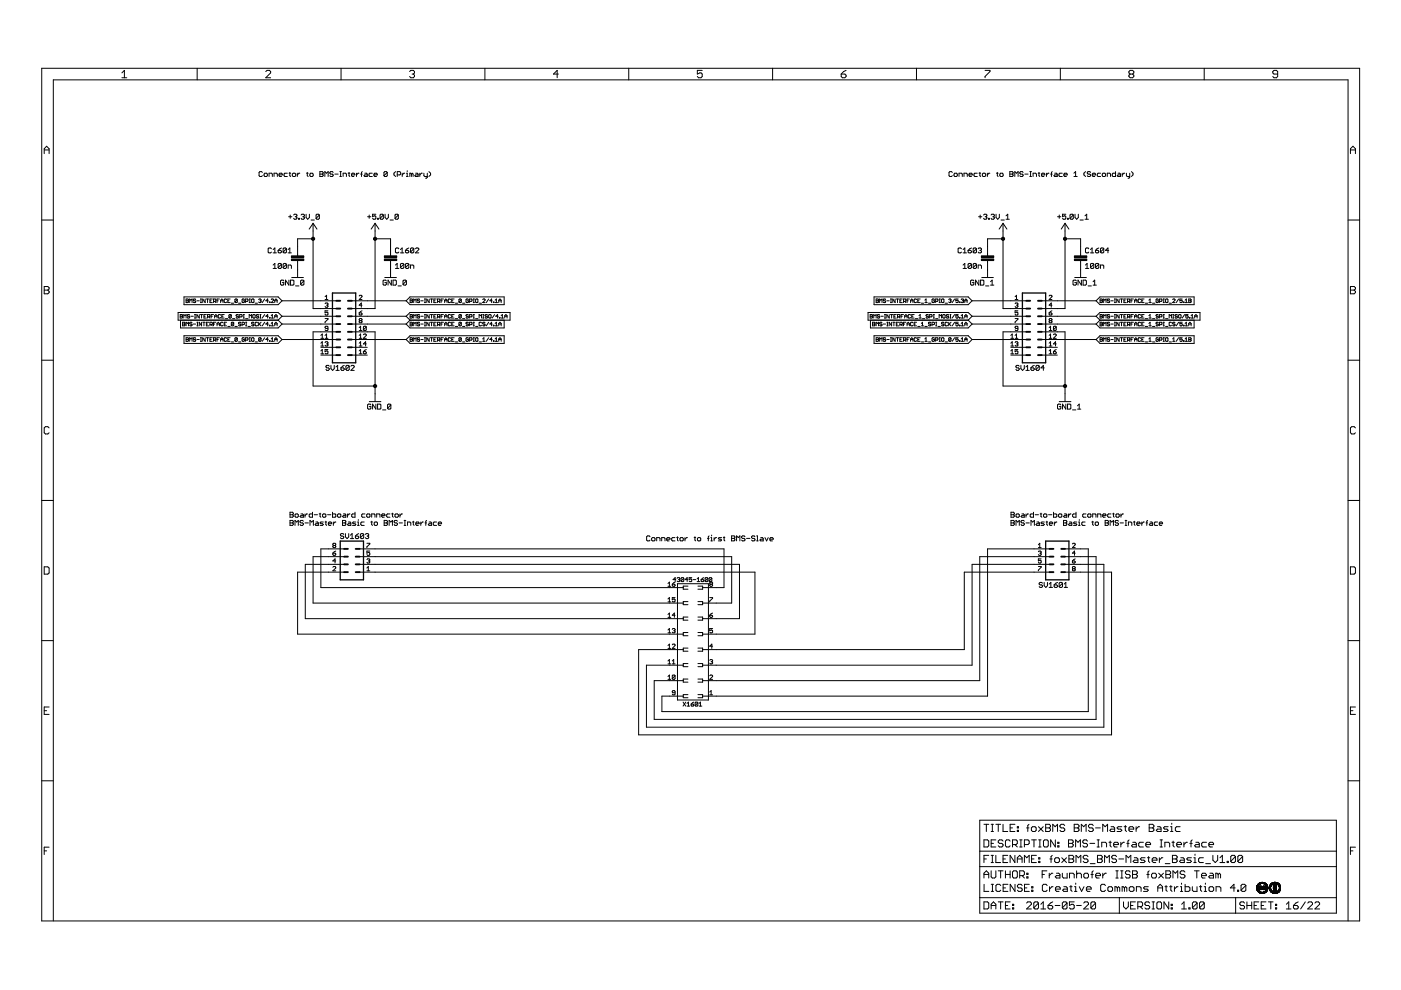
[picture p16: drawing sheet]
<svg xmlns="http://www.w3.org/2000/svg" width="297mm" height="210mm" viewBox="0 0 297 210" stroke-linecap="round" stroke-linejoin="round" font-family="sans-serif">
<g fill="none" stroke="#000" stroke-width=".21">
<path d="M8.8 14.5h279.5v180.8h-279.5zM25.8 15.5l.6-.6v1.6M25.8 16.5h1.1M41.8 14.5v2.4M56.3 15.2l.3-.3h.5l.3 .3v.3l-1.1 1h1.1M72.3 14.5v2.4M86.8 15.2l.3-.3h.5l.3 .3v.3l-.3 .2M87.4 15.7h.2M87.6 15.7l.3 .3v.2l-.3 .3h-.5l-.3-.3M102.8 14.5v2.4M118.4 15.7h-1.1l.8-.8v1.6M133.3 14.5v2.4"/>
<path d="M148.9 14.9h-1.1v.8l.6-.2h.2l.3 .2v.5l-.3 .3h-.5l-.3-.3M163.8 14.5v2.4M178.4 15.7h.7l.3 .3v.2l-.3 .3h-.5l-.2-.3zM179.4 14.9l-.5 .3-.5 .5M194.3 14.5v2.4M208.9 14.9h1v.3l-1 1v.3M224.8 14.5v2.4M239.6 15.7l-.2 .3v.2l.2 .3h.5l.3-.3v-.2l-.3-.3M239.6 15.7l-.2-.2v-.3l.2-.3h.5l.3 .3v.3l-.3 .2M239.6 15.7h.5M255.3 14.5v2.4M270.9 15.7h-.8l-.2-.2v-.3l.2-.3h.5l.3 .3v1l-.3 .3h-.5l-.2-.3"/>
<path d="M9.4 32.6v-1.1l.5-.5 .5 .5v1.1M9.4 31.8h1M55.6 36.6l-.1-.2h-.4l-.2 .2v.7l.2 .1h.4l.1-.1M56.2 36.7h.3l.2 .2v.4l-.2 .1h-.3l-.2-.1zM57 37.4v-.7h.6l.1 .2v.5M58.1 37.4v-.7h.5l.2 .2v.5M59.2 37.1h.7l-.2-.4h-.4l-.1 .2v.4l.1 .1h.4M60.9 36.7h-.5l-.2 .2v.4l.2 .1h.5M61.3 36.7h.3M61.4 36.6v.7l.2 .1M62 36.9l.2-.2h.3l.2 .2v.4l-.5 .1-.2-.1zM63 36.7v.7"/>
<path d="M63.6 36.7l-.6 .4M65 36.7h.3M65.2 36.6v.7l.1 .1M65.9 36.7h.3l.2 .2v.4l-.2 .1h-.3l-.2-.1zM67.8 36.4h.5l.2 .2-.2 .3 .2 .4-.2 .1h-.5zM67.8 36.9h.5M68.9 37.4v-1l.3 .3 .4-.3v1M70.6 36.6l-.1-.2h-.4l-.2 .2 .2 .3h.4l.1 .2-.1 .3h-.4l-.2-.1M71 36.9h.7M72.1 36.4h.3M72.1 37.4h.3M72.2 36.4v1"/>
<path d="M72.7 37.4v-.7h.6l.1 .2v.5M73.8 36.7h.4M74 36.6v.7l.2 .1M74.5 37.1h.7l-.2-.4h-.3l-.2 .2v.4l.2 .1h.3M75.6 36.7v.7M76.1 36.7h-.2l-.3 .4M76.5 36.9h.3M76.8 36.4l-.2 .2v.8M77.3 36.7h.4l.2 .2v.5h-.6l-.1-.1 .1-.2h.6M78.9 36.7h-.5l-.2 .2v.4l.2 .1h.5M79.3 37.1h.7l-.2-.4h-.3l-.2 .2v.4l.2 .1h.3M82.1 36.6l-.2-.2h-.3l-.2 .2v.7"/>
<path d="M82.1 36.6l-.7 .7M82.1 36.6v.7l-.2 .1h-.3l-.2-.1M83.9 36.4l-.4 .3v.4l.4 .3M84.2 37.1h.6l.1-.2v-.3l-.1-.2h-.6v1M85.3 36.7v.7M85.8 36.7l-.5 .4M86.2 37.4h.3M86.2 36.7h.1v.7M86.3 36.2v.2M87.2 36.9l-.3-.2v.7M87.2 36.9v.5M87.2 36.9l.2-.2 .2 .2v.5"/>
<path d="M88.1 36.7h.4l.1 .2v.5h-.5l-.2-.1 .2-.2h.5M89 36.7v.7M89.5 36.7h-.2l-.3 .4M89.9 36.7v.6l.2 .1h.5M90.6 36.7v.9l-.4 .2M90.9 36.4l.4 .3v.4l-.4 .3M201.9 36.6l-.2-.2h-.3l-.2 .2v.7l.2 .1h.3l.2-.1M202.4 36.7h.4l.2 .2v.4l-.2 .1h-.4l-.1-.1zM203.3 37.4v-.7h.6l.1 .2v.5M204.4 37.4v-.7h.5l.2 .2v.5M205.4 37.1h.7l-.1-.4h-.4l-.2 .2v.4l.2 .1h.4M207.2 36.7h-.5l-.2 .2v.4l.2 .1h.5"/>
<path d="M207.6 36.7h.3M207.8 36.6v.7l.1 .1M208.4 36.7h.4l.2 .2v.4l-.2 .1h-.4l-.1-.1zM209.3 36.7v.7M209.9 36.7h-.2l-.4 .4M211.3 36.7h.3M211.5 36.6v.7l.1 .1M212.2 36.7h.3l.2 .2v.4l-.2 .1h-.3l-.2-.1zM214.1 36.4h.5l.2 .2-.2 .3 .2 .4-.2 .1h-.5zM214.1 36.9h.5M215.2 37.4v-1l.3 .3 .4-.3v1M216.9 36.6l-.2-.2h-.3l-.2 .2 .2 .3h.3l.2 .2-.2 .3h-.3l-.2-.1"/>
<path d="M217.3 36.9h.7M218.3 36.4h.4M218.3 37.4h.4M218.5 36.4v1M219 37.4v-.7h.6l.2 .2v.5M220.1 36.7h.4M220.3 36.6v.7l.2 .1M220.8 37.1h.7l-.2-.4h-.3l-.2 .2v.4l.2 .1h.3M221.9 36.7v.7M222.4 36.7l-.5 .4M222.8 36.9h.3M223.1 36.4l-.2 .2v.8"/>
<path d="M223.6 36.7h.4l.2 .2v.5h-.6l-.1-.1 .1-.2h.6M225.2 36.7h-.5l-.2 .2v.4l.2 .1h.5M225.6 37.1h.7l-.2-.4h-.4l-.1 .2v.4l.1 .1h.4M227.7 37.4h.7M227.7 36.7l.3-.3v1M230.2 36.4l-.4 .3v.4l.4 .3M231.2 36.6l-.1-.2h-.4l-.2 .2 .2 .3h.4l.1 .2-.1 .3h-.4l-.2-.1M231.6 37.1h.7l-.2-.4h-.3l-.2 .2v.4l.2 .1h.3M233.3 36.7h-.5l-.2 .2v.4l.2 .1h.5M233.9 36.7h.3l.2 .2v.4l-.2 .1h-.3l-.2-.1zM234.8 37.4v-.7h.5l.2 .2v.5M236.5 36.4v1h-.5l-.2-.1v-.4l.2-.2h.5"/>
<path d="M237 36.7h.4l.2 .2v.5h-.6l-.1-.1 .1-.2h.6M237.9 36.7v.7M238.5 36.7l-.6 .4M238.8 36.7v.6l.2 .1h.5M239.5 36.7v.9l-.3 .2M239.9 36.4l.3 .3v.4l-.3 .3M286.3 32.6v-1.1l.6-.5 .5 .5v1.1M286.3 31.8h1.1M8.8 46.7h2.5M57.6 52.7l-.2-.1h-.4l-.1 .1v.7l.1 .2h.4l.2-.2M57.9 56.9h.7M57.9 56.2l.4-.3v1"/>
<path d="M57.9 52.9l.4-.3v1M57.9 53.6h.7M59 53.1h.5l.2 .3-.2 .2h-.4l-.1-.2zM59.7 56v.7l-.2 .2h-.4l-.1-.2M59.7 56l-.2-.1h-.4l-.1 .1v.7M59.7 56l-.7 .7M59.7 52.6l-.7 .5M60.2 59.6l-.2-.2-.5 .2v.7l.2 .2h.3l.2-.6h-.4M60.7 56v.7l-.1 .2h-.4l-.2-.2M60.7 56l-.1-.1-.6 .1v.7M60.7 52.7l-.1-.1-.6 .1v.7M60.7 52.7v.7l-.1 .2-.6-.2"/>
<path d="M60.7 56l-.7 .7M60.7 52.7l-.7 .7M61.1 56.9v-.7h.5l.2 .2v.5M61.1 53.6h.7M61.1 52.9l.3-.3v1M61.2 46h.7M61.3 59.4v1.1l-.8-1.1v1.1M61.5 45.6v.7M61.6 59.4h.5l.2 .2v.7l-.2 .2h-.5zM61.8 58.8h2.5M62.3 45.6l.1-.2h.4l.1 .2-.1 .4M62.6 46h.2"/>
<path d="M62.8 46l.1 .1-.1 .4h-.4l-.1-.2M63.1 55.2v3.6M63.3 46.3h.2v.2h-.2zM63.8 45.6l.2-.2h.4l.1 .2-.1 .4M64.2 46h.2M64.4 46l.1 .1-.1 .4h-.4l-.2-.2M64.4 59.6l-.2-.2h-.3l-.2 .2v.7M64.4 59.6v.7l-.2 .2h-.3l-.2-.2M64.4 59.6l-.7 .7M64.9 45.4v.7l.3 .4 .4-.4v-.7M66 46.7h.7M66.4 47.3l-.8 1.3"/>
<path d="M66.4 47.3l.8 1.3M66.4 47.3v18.1h4.9M66.4 50.6h-3.3v3.7M67.7 45.6l-.2-.2h-.3l-.2 .2v.7M67.7 45.6v.7l-.2 .2h-.3l-.2-.2M67.7 45.6l-.7 .7M77.9 46h.7M78.3 45.6v.7M79.5 47.3l.8 1.3M79.5 47.3l-.8 1.3M79.5 47.3v18.1h-4.9M79.5 50.6h3.3v3.7"/>
<path d="M79.7 45.4h-.7v.6l.3-.2 .4 .2-.2 .5h-.3l-.2-.2M80.1 46.3h.1v.2h-.1zM81.3 45.6l-.2-.2h-.3l-.2 .2v.7M81.3 45.6v.7l-.2 .2h-.3l-.2-.2M81.3 45.6l-.7 .7M81.6 58.8h2.5M81.6 45.4v.7l.4 .4 .3-.4v-.7M81.9 59.6l-.2-.2h-.3l-.2 .2v.7l.2 .2h.3l.2-.2v-.4h-.3M82.7 46.7h.7M82.8 55.2v3.6M83 59.4v1.1l-.7-1.1v1.1M83.3 59.4h.6l.1 .2v.7l-.1 .2h-.6z"/>
<path d="M83.8 56.2l.4-.3v1M83.8 56.9h.8M84.5 45.6l-.2-.2h-.4l-.1 .2v.7M84.5 45.6v.7l-.2 .2h-.4l-.1-.2M84.5 45.6l-.7 .7M84.6 52.7l-.2-.1-.6 .1v.7l.2 .2 .6-.2M84.9 53.6h.7M84.9 52.9l.4-.3v1M85.6 56v.7l-.2 .2h-.3l-.2-.2M85.6 56l-.2-.1-.5 .1v.7M85.6 56l-.7 .7M86 53.1h.5l.2 .3-.6 .2-.1-.2z"/>
<path d="M86.2 59.6l-.2-.2-.6 .2v.7M86.2 59.6v.7l-.2 .2h-.4l-.2-.2M86.2 59.6l-.8 .7M86.7 56v.7l-.2 .2h-.4l-.1-.2M86.7 56l-.2-.1-.5 .1v.7M86.7 56l-.7 .7M86.7 52.6l-.7 .5M87 56.9v-.7h.5l.2 .2v.5M87.7 52.7l-.5-.1-.2 .1v.7M87.7 52.7v.7l-.2 .2h-.3l-.2-.2M87.7 52.7l-.7 .7M88.1 52.7l.2-.1 .5 .1v.2l-.7 .7h.7"/>
<path d="M203.9 52.7l-.2-.1-.6 .1v.7l.2 .2 .6-.2M204.2 56.9h.7M204.2 56.2l.4-.3v1M204.2 52.9l.4-.3v1M204.2 53.6h.7M205.3 53.1h.5l.2 .3-.6 .2-.1-.2zM206 56v.7l-.2 .2h-.4l-.1-.2M206 56l-.2-.1-.5 .1v.7M206 56l-.7 .7M206 52.6l-.7 .5M206.5 59.6l-.2-.2h-.3l-.2 .2v.7l.2 .2h.3l.2-.2v-.4h-.4M207 56v.7l-.2 .2h-.3l-.2-.2"/>
<path d="M207 56l-.5-.1-.2 .1v.7M207 52.7l-.5-.1-.2 .1v.7M207 52.7v.7l-.2 .2h-.3l-.2-.2M207 56l-.7 .7M207 52.7l-.7 .7M207.4 56.9v-.7h.5l.2 .2v.5M207.4 52.7l.2-.1h.3l.2 .1-.2 .4M207.5 46h.7M207.5 59.4v1.1l-.7-1.1v1.1M207.7 53.1h.2M207.8 45.6v.7M207.9 59.4h.5l.2 .2v.7l-.2 .2h-.5z"/>
<path d="M207.9 53.1l.2 .2-.2 .3h-.3l-.2-.2M208.2 58.8h2.4M208.5 45.6l.2-.2h.4l.1 .2-.1 .4M208.9 46h.2M209.1 46l.1 .1-.1 .4h-.4l-.2-.2M209.4 55.2v3.6M209.6 46.3h.2v.2h-.2zM210 59.7l.4-.3v1.1M210.1 45.6l.2-.2h.4l.1 .2-.1 .4M210.5 46h.2M210.7 46l.1 .1-.1 .4h-.4l-.2-.2M211.2 45.4v.7l.3 .4 .4-.4v-.7"/>
<path d="M212.2 46.7h.7M212.7 47.3l-.9 1.3M212.7 47.3l.8 1.3M212.7 47.3v18.1h4.9M212.7 50.6h-3.3v3.7M213.3 46.5h.7M213.3 45.8l.4-.4v1.1M224.2 46h.7M224.6 45.6v.7M225.8 47.3l.8 1.3M225.8 47.3l-.8 1.3M225.8 47.3v18.1h-4.9"/>
<path d="M225.8 50.6h3.3v3.7M226 45.4h-.7v.6l.3-.2 .4 .2-.2 .5h-.4l-.1-.2M226.3 46.3h.2v.2h-.2zM227.6 45.6l-.2-.2-.5 .2v.7M227.6 45.6v.7l-.2 .2h-.3l-.2-.2M227.6 45.6l-.7 .7M227.9 58.8h2.4M227.9 45.4v.7l.4 .4 .3-.4v-.7M228.2 59.6l-.2-.2-.5 .2v.7l.2 .2h.3l.2-.2v-.4h-.3M229 46.7h.7M229.1 55.2v3.6M229.3 59.4v1.1l-.7-1.1v1.1"/>
<path d="M229.6 59.4h.5l.2 .2v.7l-.2 .2h-.5zM230 46.5h.8M230 45.8l.4-.4v1.1M230.1 56.9h.7M230.1 56.2l.4-.3v1M230.8 52.7l-.1-.1h-.4l-.2 .1v.7l.2 .2h.4l.1-.2M231.2 53.6h.7M231.2 52.9l.3-.3v1M231.8 59.7l.3-.3v1.1M231.9 56v.7l-.2 .2h-.3l-.2-.2M231.9 56l-.2-.1h-.3l-.2 .1v.7M231.9 56l-.7 .7"/>
<path d="M232.3 53.1h.5l.2 .3-.2 .2h-.4l-.1-.2zM233 56v.7l-.2 .2h-.4l-.1-.2M233 56l-.2-.1h-.4l-.1 .1v.7M233 56l-.7 .7M233 52.6l-.7 .5M233.3 56.9v-.7h.5l.2 .2v.5M234 52.7l-.2-.1h-.3l-.2 .1v.7M234 52.7v.7l-.2 .2h-.3l-.2-.2M234 52.7l-.7 .7M235.1 53.1h-.7l.5-.5v1M285.8 46.7h2.5M8.8 76.4h2.5"/>
<path d="M9.4 60.7h.7l.3 .3v.3l-.3 .2 .3 .3v.2l-.3 .3h-.7zM9.4 61.5h.7M38.2 66.7l.5 .1-.1 .6h-.4zM38.2 67.1h.4M38.3 67.9v1.6h20.7l.8-.8M38.7 68.3l.5 .2-.1 .6h-.4zM38.7 68.7h.4M39 67.4v-.7l.2 .2 .3-.2v.7M39 71.2h20l.8 .8-.8 .8h-20zM39 62.9h20l.8 .9-.8 .8h-20zM39.5 63.4l.5 .1-.2 .7h-.3zM39.5 69.1v-.8l.2 .3 .3-.3v.8"/>
<path d="M39.5 71.6l.5 .1-.2 .7h-.3zM39.5 72h.3M39.5 63.8h.3M40.2 66.8l-.4-.1-.1 .2 .4 .2 .1 .2-.1 .1-.4-.1M40.2 64.2v-.8l.3 .2 .2-.2v.8M40.2 72.4v-.8l.3 .3 .2-.3v.8M40.5 67.1h.5M40.7 68.5l-.1-.2-.4 .2 .5 .5-.1 .1-.4-.1M41 68.7h.5M41.2 66.7h.3M41.2 67.4h.3M41.4 66.7v.7"/>
<path d="M41.5 71.7l-.4-.1-.1 .3 .4 .1 .1 .2-.1 .2-.4-.2M41.5 63.5l-.1-.1-.4 .1 .1 .3 .4 .1-.1 .3-.4-.2M41.7 68.3h.3M41.7 69.1h.3M41.7 72h.5M41.7 63.8h.5M41.9 68.3v.8M42.2 66.7v.7l-.5-.7v.7M42.5 66.7h.5M42.5 71.6h.2M42.5 72.4h.2M42.5 63.4h.2"/>
<path d="M42.5 64.2h.2M42.6 63.4v.8M42.6 71.6v.8M42.7 68.3v.8l-.5-.8v.8M42.7 66.7v.7M43 68.3h.5M43.2 67.1h.3M43.2 68.3v.8M43.5 63.4v.8l-.5-.8v.8M43.5 71.6v.8l-.5-.8v.8M43.8 66.7h-.6v.7h.6M43.8 68.7h.2"/>
<path d="M43.8 71.6h.5M43.8 63.4h.5M44 67.2h.4l.1-.4-.5-.1v.7M44 63.4v.8M44 71.6v.8M44.3 67.2l.2 .2M44.3 68.3h-.5v.8h.5M44.5 68.8h.4l.1-.3-.5-.2v.8M44.5 72h.3M44.5 63.8h.3M44.8 67.1h.2M44.8 68.8l.2 .3"/>
<path d="M45 63.4h-.5v.8h.5M45 71.6h-.5v.8h.5M45.3 66.7h-.5v.7M45.3 63.9l.5-.1-.2-.4h-.3v.8M45.3 68.7h.2M45.3 72.1l.5-.1-.2-.4h-.3v.8M45.5 67.1h.5M45.5 72.1l.3 .3M45.5 67.4v-.5l.3-.2 .2 .2v.5M45.5 63.9l.3 .3M45.8 68.3h-.5v.8M46 69.1v-.5l.3-.3 .2 .3v.5"/>
<path d="M46 68.7h.5M46 72h.3M46 63.8h.3M46.5 63.4h-.5v.8M46.5 71.6h-.5v.8M46.8 66.8l-.1-.1-.4 .1 .1 .6 .4-.1M46.8 64.2v-.6l.2-.2 .3 .2v.6M46.8 72.4v-.5l.2-.3 .3 .3v.5M46.8 72h.5M46.8 63.8h.5M47 67.1h.3M47.3 68.5l-.1-.2-.4 .2v.5l.1 .1 .4-.1"/>
<path d="M47.5 66.7h-.5v.7h.5M47.5 68.7h.3M47.8 67.6h.5M48 68.3h-.5v.8h.5M48 63.5l-.1-.1-.4 .1 .2 .7 .3-.2M48 71.7l-.1-.1-.4 .1 .2 .7 .3-.2M48.3 69.2h.5M48.3 72h.2M48.3 63.8h.2M48.8 71.6h-.5v.8h.5M48.8 63.4h-.5v.8h.5M49 66.8l-.3-.1-.2 .6"/>
<path d="M49 66.8l-.1 .6-.4-.1M49 66.8l-.5 .5M49 72.5h.6M49 64.3h.6M49.3 67.6h.5M49.6 68.5l-.2-.2-.4 .2v.5M49.6 68.5v.5l-.2 .1-.4-.1M49.6 68.5l-.6 .5M49.8 69.2h.5M50.3 63.5l-.4-.1-.1 .6M50.3 71.7l-.1 .7-.4-.2M50.3 71.7l-.4-.1-.1 .6"/>
<path d="M50.3 63.5l-.1 .7-.4-.2M50.3 71.7l-.5 .5M50.3 63.5l-.5 .5M50.6 66.8l-.4-.1-.1 .2 .3 .2 .2 .2-.2 .1-.3-.1M50.6 72.5h.5M50.6 64.3h.5M50.8 67.2h.4l.1-.4-.5-.1v.7M51.1 68.5l-.2-.2-.3 .2 .5 .5-.2 .1-.3-.1M51.3 68.8l.5-.1-.1-.4h-.4v.8M51.6 66.7h.2M51.6 67.4h.2M51.7 66.7v.7"/>
<path d="M51.8 63.5l-.1-.1-.4 .1v.5l.4 .2 .1-.4h-.2M51.8 71.7l-.1-.1-.4 .1v.5l.4 .2 .1-.4h-.2M52.1 67.6h.5M52.1 63.9l.5-.1-.1-.4h-.4v.8M52.1 68.3h.2M52.1 69.1h.2M52.1 72.1l.5-.1-.1-.4h-.4v.8M52.2 68.3v.8M52.6 69.2h.5M52.8 67.4v-.7l.3 .2 .2-.2v.7M52.8 71.6h.3M52.8 72.4h.3"/>
<path d="M52.8 63.4h.3M52.8 64.2h.3M53 63.4v.8M53 71.6v.8M53.3 63.5l.2-.1 .3 .1-.1 .7-.4-.2zM53.5 71.6l.3 .1-.1 .7-.4-.2zM53.7 66.7l.4 .1-.1 .6-.4-.1zM53.8 68.5l-.1-.2-.4 .2 .2 .2 .3 .1-.1 .3-.4-.1M54.1 72.5h.5M54.1 64.3h.5M54.6 68.5l-.1-.2-.4 .2v.5l.1 .1 .4-.1M54.8 66.8l-.3-.1-.1 .2 .3 .2 .1 .2-.1 .1-.3-.1"/>
<path d="M54.8 63.5l.4-.1 .2 .1-.2 .3M54.8 68.3v.8M55 68.7l.4 .4M55.1 66.7h.3M55.1 67.4h.3M55.1 63.8h.1M55.2 66.7v.7M55.2 63.8l.2 .1-.2 .3-.4-.2M55.4 71.7l-.4-.1-.2 .6M55.4 71.7l-.2 .7-.4-.2M55.4 68.3l-.6 .5M55.4 71.7l-.6 .5"/>
<path d="M56.1 66.7l-.5 .7M56.1 68.3l-.5 .8M56.1 71.6l-.5 .8M56.1 63.4l-.5 .8M56.9 67.1h-.5l.3-.4v.7M56.9 63.8h-.5l.3-.4v.8M56.9 68.7h-.5l.3-.4v.8M56.9 72h-.5l.3-.4v.8M57.1 67.3l.2 .1zM57.1 64l.2 .2zM57.1 69l.2 .1zM57.1 72.2l.2 .2z"/>
<path d="M57.5 67.4h.5M57.5 66.9l.2-.2v.7M57.5 68.6l.2-.3v.8M57.5 71.9l.2-.3v.8M57.5 69.1h.5M57.5 72.4h.5M57.5 63.5l.1-.1 .4 .1-.5 .7h.5M58.3 64.2v-.6l.2-.2 .3 .2v.6M58.3 67.4v-.5l.2-.2 .3 .2v.5M58.3 69.1v-.5l.2-.3 .3 .3v.5M58.3 72.4v-.5l.2-.3 .3 .3v.5M58.3 67.1h.5"/>
<path d="M58.3 68.7h.5M58.3 72h.5M58.3 63.8h.5M59 67.9l.8 .8M59.8 67.1l-.8 .8M59.8 67.1l-.8-.8h-21.2v1.6h21.2M59.8 67.1h11.5M59.8 68.7h11.5M59.8 72h11.5M59.8 63.8h11.5M62.7 60.6h.7M68 71.1l.3-.3v.9"/>
<path d="M68 72.8l.3-.3v.9M68 74.4l.3-.3v.9M68 71.7h.6M68 73.4h.6M68 75h.6M68 73.6h3.3M68 75.3h3.3M68.9 62.9l.3-.3v.9M68.9 71.1l.3-.3v.9M68.9 63.5h.6M68.9 64.4l.5-.2 .1 .2-.1 .3M68.9 67.5h.6l-.6 .9"/>
<path d="M68.9 72.6l.5-.1 .1 .1-.1 .3M68.9 71.7h.6M69.2 64.7h.2M69.2 72.9h.2M69.4 64.7l.1 .2-.1 .3-.5-.2M69.4 72.9l.1 .2-.1 .3-.5-.2M69.5 65.9h-.6v.4l.3-.1 .3 .1-.1 .5-.5-.1M69.5 69.6h-.4l-.2-.1 .2-.3 .4 .1v.6l-.1 .2-.5-.2M69.5 74.1h-.6v.4l.3-.1 .3 .1-.1 .5-.5-.1M69.8 77.6l-.2-.1h-.3l-.2 .1 .2 .4h.3l.2 .2-.2 .3h-.3l-.2-.2M70.2 77.5v.7l.3 .3 .4-.3v-.7M71.2 78.5h.7"/>
<path d="M71.2 77.8l.4-.3v1M71.3 70.4h-4.9v11.5h13.1M72.3 78h.5l.2 .3-.2 .2h-.3zM73 77.5l-.7 .5M74 77.6l-.1-.1-.6 .1v.7M74 77.6v.7l-.1 .2h-.4l-.2-.2M74 77.6l-.7 .7M74.4 77.6l.2-.1h.3l.2 .1-.7 .9h.7M74.6 67.1h11.5M74.6 68.7h11.5M74.6 72h11.5M74.6 63.8h11.5"/>
<path d="M74.6 70.4h4.9v14.8M74.6 73.6h3.3M74.6 75.3h3.3M76.2 66.3h.4l.2 .4-.5 .1zM76.2 62.8l.1-.2 .5 .2-.6 .7h.6M76.2 70.1h.6M76.2 69.5l.3-.3v.9M76.2 71.1l.3-.3v.9M76.2 72.8l.3-.3v.9M76.2 74.4l.3-.3v.9M76.2 71.7h.6M76.2 73.4h.6"/>
<path d="M76.2 75h.6M76.3 68l-.1-.2 .1-.3 .5 .2-.2 .3M76.3 68l-.1 .1 .1 .3 .5-.1-.2-.3M76.3 68h.3M76.8 64.7h-.6l.4-.5v1M76.8 65.9l-.6 .4M77 74.5h.5l.2 .4-.5 .1-.2-.1zM77 71l.2-.2 .5 .2-.7 .7h.7M77.7 69.3v.6l-.2 .2-.5-.2M77.7 69.3l-.2-.1-.5 .1v.6M77.7 69.3l-.7 .6M77.7 72.9h-.7l.5-.4v.9"/>
<path d="M77.7 74.1l-.7 .4M84.4 60.6h.7M86.1 67.1l.8 .8M86.1 67.1l.8-.8h21.2v1.6h-21.2M86.1 63.8l.8-.9h20v1.7h-20zM86.1 72l.8-.8h20v1.6h-20zM86.9 67.9l-.8 .8M87 68.3l.5 .2-.2 .6h-.3zM87 66.7l.5 .1-.2 .6h-.3zM87 67.1h.3M87 68.7h.3M87 63.4l.5 .1-.2 .7h-.3z"/>
<path d="M87 71.6l.5 .1-.2 .7h-.3zM87 72h.3M87 63.8h.3M87.7 64.2v-.8l.3 .2 .2-.2v.8M87.7 67.4v-.7l.3 .2 .2-.2v.7M87.7 69.1v-.8l.3 .3 .2-.3v.8M87.7 72.4v-.8l.3 .3 .2-.3v.8M89 71.7l-.1-.1-.4 .1 .1 .3 .4 .1-.1 .3-.4-.2M89 66.8l-.1-.1-.4 .1 .1 .3 .4 .1-.1 .2-.4-.1M89 68.5l-.1-.2-.4 .2 .1 .2 .4 .1-.1 .3-.4-.1M89 63.5l-.1-.1-.4 .1 .1 .3 .4 .1-.1 .3-.4-.2M89.2 67.1h.5"/>
<path d="M89.2 68.7h.5M89.2 72h.5M89.2 63.8h.5M90 66.7h.2M90 67.4h.2M90 68.3h.2M90 69.1h.2M90 71.6h.2M90 72.4h.2M90 63.4h.2M90 64.2h.2M90.1 63.4v.8"/>
<path d="M90.1 66.7v.7M90.1 68.3v.8M90.1 71.6v.8M91 63.4v.8l-.5-.8v.8M91 66.7v.7l-.5-.7v.7M91 68.3v.8l-.5-.8v.8M91 71.6v.8l-.5-.8v.8M91.2 66.7h.6M91.2 68.3h.6M91.2 71.6h.6M91.2 63.4h.6M91.5 63.4v.8"/>
<path d="M91.5 66.7v.7M91.5 68.3v.8M91.5 71.6v.8M92 67.1h.2M92 68.7h.2M92 72h.2M92 63.8h.2M92.5 66.7h-.5v.7h.5M92.5 68.3h-.5v.8h.5M92.5 63.4h-.5v.8h.5M92.5 71.6h-.5v.8h.5M92.8 67.2h.3l.2-.4-.5-.1v.7"/>
<path d="M92.8 68.8h.3l.2-.3-.5-.2v.8M92.8 63.9h.3l.2-.4-.5-.1v.8M92.8 72.1h.3l.2-.4-.5-.1v.8M93 67.2l.3 .2M93 68.8l.3 .3M93 72.1l.3 .3M93 63.9l.3 .3M93.5 67.1h.3M93.5 68.7h.3M93.5 72h.3M93.5 63.8h.3M94 66.7h-.5v.7"/>
<path d="M94 68.3h-.5v.8M94 63.4h-.5v.8M94 71.6h-.5v.8M94.3 67.1h.5M94.3 68.7h.5M94.3 64.2v-.6l.2-.2 .3 .2v.6M94.3 67.4v-.5l.2-.2 .3 .2v.5M94.3 69.1v-.5l.2-.3 .3 .3v.5M94.3 72.4v-.5l.2-.3 .3 .3v.5M94.3 72h.5M94.3 63.8h.5M95.5 66.8l-.1-.1-.4 .1 .1 .6 .4-.1"/>
<path d="M95.5 68.5l-.1-.2-.4 .2 .1 .6 .4-.1M95.5 63.5l-.1-.1-.4 .1 .1 .7 .4-.2M95.5 71.7l-.1-.1-.4 .1 .1 .7 .4-.2M95.8 67.1h.2M95.8 68.7h.2M95.8 72h.2M95.8 63.8h.2M96.3 66.7h-.5v.7h.5M96.3 68.3h-.5v.8h.5M96.3 63.4h-.5v.8h.5M96.3 71.6h-.5v.8h.5M96.5 67.6h.5"/>
<path d="M96.5 69.2h.5M96.5 72.5h.5M96.5 64.3h.5M97.8 66.8l-.4-.1-.1 .6M97.8 66.8l-.1 .6-.4-.1M97.8 68.5l-.1-.2-.4 .2v.5M97.8 68.5v.5l-.1 .1-.4-.1M97.8 63.5l-.4-.1-.1 .6M97.8 71.7l-.4-.1-.1 .6M97.8 63.5v.5l-.1 .2-.4-.2M97.8 71.7v.5l-.1 .2-.4-.2M97.8 66.8l-.5 .5"/>
<path d="M97.8 68.5l-.5 .5M97.8 71.7l-.5 .5M97.8 63.5l-.5 .5M98.1 67.6h.5M98.1 69.2h.5M98.1 72.5h.5M98.1 64.3h.5M99.3 63.5l-.1-.1-.4 .1 .1 .7 .4-.2v-.2h-.2M99.3 66.8l-.4-.1-.1 .2 .4 .2 .1 .2-.1 .1-.4-.1M99.3 68.5l-.1-.2-.4 .2 .1 .2 .4 .1-.1 .3-.4-.1M99.3 71.7l-.1-.1-.4 .1 .1 .7 .4-.2v-.2h-.2M99.6 67.2h.3l.2-.4-.5-.1v.7"/>
<path d="M99.6 68.8h.3l.2-.3-.5-.2v.8M99.6 63.9l.5-.1-.2-.4h-.3v.8M99.6 72.1l.5-.1-.2-.4h-.3v.8M100.3 66.7h.3M100.3 67.4h.3M100.3 68.3h.3M100.3 69.1h.3M100.3 71.6h.3M100.3 72.4h.3M100.3 63.4h.3M100.3 64.2h.3M100.5 63.4v.8"/>
<path d="M100.5 66.7v.7M100.5 68.3v.8M100.5 71.6v.8M100.8 67.6h.5M100.8 69.2h.5M100.8 71.7l.2-.1 .3 .1-.1 .7-.4-.2zM101 63.4l.3 .1-.1 .7-.4-.2zM101.6 67.4v-.7l.2 .2 .3-.2v.7M101.6 72.5h.5M101.6 64.3h.5M102.1 68.5l-.1-.2-.4 .2v.5l.1 .1 .4-.1M102.3 66.7h.3"/>
<path d="M102.3 67.4h.3M102.3 63.5l.2-.1 .3 .1-.5 .7h.5M102.3 72.4h.5M102.3 71.9l.3-.3v.8M102.5 66.7v.7M102.8 68.5l-.1-.2-.4 .2 .2 .2 .3 .1-.1 .3-.4-.1M103.4 66.8l-.4-.1-.2 .2 .4 .2 .2 .2-.2 .1-.4-.1M103.6 68.3l-.5 .8M103.6 71.6l-.5 .8M103.6 63.4l-.5 .8M103.7 66.7l.4 .1-.1 .6-.4-.1zM104.4 68.7h-.5l.3-.4v.8"/>
<path d="M104.4 63.8h-.5l.3-.4v.8M104.4 72h-.5l.3-.4v.8M104.6 69l.1 .1zM104.6 64l.1 .2zM104.6 72.2l.1 .2zM104.9 66.7l-.5 .7M105 69.1h.5M105 68.6l.2-.3v.8M105 63.6l.2-.2v.8M105 71.9l.2-.3v.8M105 72.4h.5M105 64.2h.5"/>
<path d="M105.6 67.1h-.5l.4-.4v.7M105.7 64.2v-.6l.3-.2 .3 .2v.6M105.7 68.7h.6M105.7 72.4v-.5l.3-.3 .3 .3v.5M105.7 69.1v-.5l.3-.3 .3 .3v.5M105.7 72h.6M105.7 63.8h.6M105.9 67.3l.1 .1zM106.3 67.4h.5M106.3 66.9l.2-.2v.7M106.9 67.9v1.6h-20l-.8-.8M107 67.1h.5"/>
<path d="M107 67.4v-.5l.3-.2 .2 .2v.5M184.5 66.7l.5 .1-.1 .6h-.4zM184.5 67.1h.4M184.6 67.9v1.6h20.7l.8-.8M185 68.3l.5 .2-.1 .6h-.4zM185 68.7h.4M185.3 67.4v-.7l.2 .2 .3-.2v.7M185.3 71.2h20l.8 .8-.8 .8h-20zM185.3 62.9h20l.8 .9-.8 .8h-20zM185.8 63.4l.5 .1-.2 .7h-.3zM185.8 69.1v-.8l.2 .3 .3-.3v.8M185.8 71.6l.5 .1-.2 .7h-.3z"/>
<path d="M185.8 72h.3M185.8 63.8h.3M186.5 66.8l-.4-.1-.1 .2 .4 .2 .1 .2-.1 .1-.4-.1M186.5 64.2v-.8l.3 .2 .2-.2v.8M186.5 72.4v-.8l.3 .3 .2-.3v.8M186.8 67.1h.5M187 68.5l-.4-.2-.1 .3 .4 .1 .1 .3-.1 .1-.4-.1M187.3 68.7h.5M187.5 66.7h.3M187.5 67.4h.3M187.6 66.7v.7M187.8 71.7l-.4-.1-.1 .3 .3 .1 .2 .2-.2 .2-.3-.2"/>
<path d="M187.8 63.5l-.2-.1-.3 .1 .1 .3 .4 .1-.2 .3-.3-.2M188 68.3h.3M188 69.1h.3M188 72h.5M188 63.8h.5M188.2 68.3v.8M188.5 66.7v.7l-.5-.7v.7M188.8 66.7h.5M188.8 71.6h.2M188.8 72.4h.2M188.8 63.4h.2M188.8 64.2h.2"/>
<path d="M188.9 63.4v.8M188.9 71.6v.8M189 68.3v.8l-.5-.8v.8M189 66.7v.7M189.3 68.3h.5M189.5 67.1h.3M189.5 68.3v.8M189.8 63.4v.8l-.5-.8v.8M189.8 71.6v.8l-.5-.8v.8M190 66.7h-.5v.7h.5M190 68.7h.3M190 71.6h.5"/>
<path d="M190 63.4h.5M190.3 67.2h.4l.1-.4-.5-.1v.7M190.3 63.4v.8M190.3 71.6v.8M190.5 68.3h-.5v.8h.5M190.5 67.2l.3 .2M190.8 68.8h.4l.1-.3-.5-.2v.8M190.8 72h.3M190.8 63.8h.3M191.1 67.1h.2M191.1 68.8l.2 .3M191.3 63.4h-.5v.8h.5"/>
<path d="M191.3 71.6h-.5v.8h.5M191.6 66.7h-.5v.7M191.6 68.7h.2M191.6 63.9h.3l.2-.4-.5-.1v.8M191.6 72.1h.3l.2-.4-.5-.1v.8M191.8 67.1h.5M191.8 72.1l.3 .3M191.8 67.4v-.5l.3-.2 .2 .2v.5M191.8 63.9l.3 .3M192.1 68.3h-.5v.8M192.3 68.7h.5M192.3 69.1v-.5l.3-.3 .2 .3v.5"/>
<path d="M192.3 72h.3M192.3 63.8h.3M192.8 63.4h-.5v.8M192.8 71.6h-.5v.8M193.1 66.8l-.2-.1-.3 .1 .1 .6 .4-.1M193.1 64.2v-.6l.2-.2 .3 .2v.6M193.1 72.4v-.5l.2-.3 .3 .3v.5M193.1 72h.5M193.1 63.8h.5M193.3 67.1h.3M193.6 68.5l-.2-.2-.3 .2v.5l.1 .1 .4-.1M193.8 66.7h-.5v.7h.5"/>
<path d="M193.8 68.7h.3M194.1 67.6h.5M194.3 68.3h-.5v.8h.5M194.3 63.5l-.1-.1-.4 .1 .2 .7 .3-.2M194.3 71.7l-.1-.1-.4 .1 .2 .7 .3-.2M194.6 69.2h.5M194.6 72h.2M194.6 63.8h.2M194.8 67.4h.5M194.8 66.9l.3-.2v.7M195.1 71.6h-.5v.8h.5M195.1 63.4h-.5v.8h.5"/>
<path d="M195.3 69.1h.5M195.3 68.6l.3-.3v.8M195.3 72.5h.5M195.3 64.3h.5M195.6 67.6h.5M196.1 69.2h.5M196.1 63.6l.2-.2v.8M196.1 71.9l.2-.3v.8M196.1 72.4h.5M196.1 64.2h.5M196.8 66.8l-.3-.1-.2 .2 .4 .2 .1 .2-.1 .1-.4-.1M196.8 72.5h.6"/>
<path d="M196.8 64.3h.6M197.1 67.2h.4l.1-.4-.5-.1v.7M197.4 68.5l-.4-.2-.2 .3 .4 .1 .2 .3-.2 .1-.4-.1M197.6 68.8h.4l.1-.3-.5-.2v.8M197.9 66.7h.2M197.9 67.4h.2M198 66.7v.7M198.1 63.5l-.1-.1-.4 .1 .1 .7 .4-.2v-.2h-.2M198.1 71.7l-.1-.1-.4 .1 .1 .7 .4-.2v-.2h-.2M198.4 67.6h.5M198.4 68.3h.2M198.4 69.1h.2"/>
<path d="M198.4 72.1l.5-.1-.2-.4h-.3v.8M198.4 63.9l.5-.1-.2-.4h-.3v.8M198.5 68.3v.8M198.9 69.2h.5M199.1 67.4v-.7l.3 .2 .2-.2v.7M199.1 71.6h.3M199.1 72.4h.3M199.1 63.4h.3M199.1 64.2h.3M199.2 63.4v.8M199.2 71.6v.8M199.6 63.5l.1-.1 .4 .1-.1 .7-.4-.2z"/>
<path d="M199.7 71.6l.4 .1-.1 .7-.4-.2zM200 66.7l.4 .1-.1 .6-.4-.1zM200.1 68.5l-.1-.2-.4 .2 .1 .2 .4 .1-.1 .3-.4-.1M200.4 72.5h.5M200.4 64.3h.5M200.9 68.5l-.1-.2-.4 .2v.5l.1 .1 .4-.1M201.1 66.8l-.3-.1-.2 .2 .4 .2 .1 .2-.1 .1-.4-.1M201.1 63.5l.4-.1v.4M201.1 68.3v.8M201.3 68.7l.3 .4M201.4 66.7h.2M201.4 67.4h.2"/>
<path d="M201.4 63.8h.1M201.5 66.7v.7M201.5 63.8v.4l-.4-.2M201.6 71.7l-.1-.1-.4 .1v.5M201.6 71.7l-.1 .7-.4-.2M201.6 68.3l-.5 .5M201.6 71.7l-.5 .5M202.4 66.7l-.5 .7M202.4 68.3l-.5 .8M202.4 71.6l-.5 .8M202.4 63.4l-.5 .8M203.2 66.7h-.6v.4l.3-.2 .3 .2-.2 .3-.4-.1"/>
<path d="M203.2 68.3h-.6v.4l.3-.1 .3 .1-.2 .4-.4-.1M203.2 63.4h-.6v.4l.4-.2 .2 .4-.2 .2-.4-.2M203.2 71.6h-.6v.4l.3-.1 .3 .1-.2 .4-.4-.2M203.4 67.3l.1 .1zM203.4 69l.1 .1zM203.4 64l.1 .2zM203.4 72.2l.1 .2zM203.8 63.5l.4-.1 .1 .1-.1 .3M203.8 67.4h.5M203.8 69.1h.5M203.8 66.9l.2-.2v.7M203.8 68.6l.2-.3v.8"/>
<path d="M203.8 71.9l.2-.3v.8M203.8 72.4h.5M204 63.8h.2M204.2 63.8l.1 .1-.1 .3-.4-.2M204.6 64.2v-.6l.2-.2 .2 .2v.6M204.6 67.4v-.5l.2-.2 .2 .2v.5M204.6 69.1v-.5l.2-.3 .2 .3v.5M204.6 72.4v-.5l.2-.3 .2 .3v.5M204.6 67.1h.4M204.6 68.7h.4M204.6 72h.4M204.6 63.8h.4"/>
<path d="M205.3 67.9l.8 .8M206.1 67.1l-.8 .8M206.1 67.1l-.8-.8h-21.3v1.6h21.3M206.1 67.1h11.5M206.1 68.7h11.5M206.1 72h11.5M206.1 63.8h11.5M209 60.6h.7M210 60.5h.7M214.3 71.7h.6M214.3 73.4h.6M214.3 75h.6"/>
<path d="M214.3 71.1l.3-.3v.9M214.3 72.8l.3-.3v.9M214.3 74.4l.3-.3v.9M214.3 73.6h3.3M214.3 75.3h3.3M215.2 71.1l.3-.3v.9M215.2 63.5h.6M215.2 64.4l.5-.2 .1 .2-.1 .3M215.2 67.5h.6l-.6 .9M215.2 71.7h.6M215.2 72.6l.5-.1 .1 .1-.1 .3M215.2 62.9l.3-.3v.9"/>
<path d="M215.5 64.7h.2M215.5 72.9h.2M215.7 72.9l.1 .2-.1 .3-.5-.2M215.7 64.7l.1 .2-.1 .3-.5-.2M215.8 65.9h-.6v.4l.3-.1 .3 .1-.1 .5-.5-.1M215.8 69.6h-.4l-.2-.1 .2-.3 .4 .1v.6l-.1 .2-.5-.2M215.8 74.1h-.6v.4l.3-.1 .3 .1-.1 .5-.5-.1M216.1 77.6l-.2-.1-.5 .1 .2 .4h.3l.2 .2-.2 .3h-.3l-.2-.2M216.5 77.5v.7l.3 .3 .4-.3v-.7M217.5 78.5h.7M217.5 77.8l.4-.3v1M217.6 70.4h-4.9v11.5h13.1"/>
<path d="M218.6 78h.5l.2 .3-.2 .2h-.3l-.2-.2zM219.3 77.5l-.7 .5M220.3 77.6l-.5-.1-.2 .1v.7M220.3 77.6v.7l-.1 .2h-.4l-.2-.2M220.3 77.6l-.7 .7M220.9 67.1h11.5M220.9 68.7h11.5M220.9 72h11.5M220.9 63.8h11.5M220.9 70.4h4.9v14.8M220.9 73.6h3.3M220.9 75.3h3.3"/>
<path d="M221.4 78h-.7l.5-.5v1M222.4 62.8l.2-.2 .4 .2-.6 .7h.6M222.4 66.3h.5l.1 .4-.4 .1zM222.4 70.1h.6M222.4 71.7h.6M222.4 73.4h.6M222.4 75h.6M222.4 69.5l.3-.3v.9M222.4 71.1l.3-.3v.9M222.4 72.8l.3-.3v.9M222.4 74.4l.3-.3v.9M222.6 68l-.2 .1 .2 .3 .4-.1-.1-.3"/>
<path d="M222.6 68l-.2-.2 .2-.3 .4 .2-.1 .3M222.6 68h.3M223 64.7h-.6l.5-.5v1M223 65.9l-.6 .4M223.4 71l.1-.2 .4 .2-.5 .7h.5M223.4 74.5h.4l.1 .4-.4 .1zM223.9 69.3v.6l-.1 .2-.4-.2M223.9 69.3l-.1-.1-.4 .1v.6M223.9 72.9h-.5l.4-.4v.9M223.9 69.3l-.5 .6M223.9 74.1l-.5 .4M230.7 60.6h.7"/>
<path d="M231.8 60.5h.7M232.4 67.1l.8-.8h21.2v1.6h-21.2M232.4 67.1l.8 .8M232.4 63.8l.8-.9h20v1.7h-20zM232.4 72l.8-.8h20v1.6h-20zM233.2 67.9l-.8 .8M233.2 68.3l.5 .2-.1 .6h-.4zM233.2 66.7l.5 .1-.1 .6h-.4zM233.2 67.1h.4M233.2 68.7h.4M233.2 63.4l.5 .1-.1 .7h-.4zM233.2 71.6l.5 .1-.1 .7h-.4z"/>
<path d="M233.2 72h.4M233.2 63.8h.4M234 64.2v-.8l.3 .2 .2-.2v.8M234 67.4v-.7l.3 .2 .2-.2v.7M234 69.1v-.8l.3 .3 .2-.3v.8M234 72.4v-.8l.3 .3 .2-.3v.8M235.3 71.7l-.4-.1-.1 .3 .3 .1 .2 .2-.2 .2-.3-.2M235.3 66.8l-.4-.1-.1 .2 .3 .2 .2 .2-.2 .1-.3-.1M235.3 68.5l-.2-.2-.3 .2 .1 .2 .4 .1-.2 .3-.3-.1M235.3 63.5l-.2-.1-.3 .1 .1 .3 .4 .1-.2 .3-.3-.2M235.5 67.1h.5M235.5 68.7h.5"/>
<path d="M235.5 72h.5M235.5 63.8h.5M236.3 66.7h.2M236.3 67.4h.2M236.3 68.3h.2M236.3 69.1h.2M236.3 71.6h.2M236.3 72.4h.2M236.3 63.4h.2M236.3 64.2h.2M236.4 63.4v.8M236.4 66.7v.7"/>
<path d="M236.4 68.3v.8M236.4 71.6v.8M237.3 63.4v.8l-.5-.8v.8M237.3 66.7v.7l-.5-.7v.7M237.3 68.3v.8l-.5-.8v.8M237.3 71.6v.8l-.5-.8v.8M237.5 66.7h.5M237.5 68.3h.5M237.5 71.6h.5M237.5 63.4h.5M237.8 63.4v.8M237.8 66.7v.7"/>
<path d="M237.8 68.3v.8M237.8 71.6v.8M238.3 67.1h.2M238.3 68.7h.2M238.3 72h.2M238.3 63.8h.2M238.8 66.7h-.5v.7h.5M238.8 68.3h-.5v.8h.5M238.8 63.4h-.5v.8h.5M238.8 71.6h-.5v.8h.5M239.1 72.1l.4-.1-.1-.4h-.3v.8M239.1 67.2h.3l.1-.4-.4-.1v.7"/>
<path d="M239.1 68.8l.4-.1-.1-.4h-.3v.8M239.1 63.9l.4-.1-.1-.4h-.3v.8M239.3 67.2l.2 .2M239.3 68.8l.2 .3M239.3 72.1l.2 .3M239.3 63.9l.2 .3M239.8 67.1h.3M239.8 68.7h.3M239.8 72h.3M239.8 63.8h.3M240.3 66.7h-.5v.7M240.3 68.3h-.5v.8"/>
<path d="M240.3 63.4h-.5v.8M240.3 71.6h-.5v.8M240.6 67.1h.5M240.6 68.7h.5M240.6 64.2v-.6l.2-.2 .3 .2v.6M240.6 67.4v-.5l.2-.2 .3 .2v.5M240.6 69.1v-.5l.2-.3 .3 .3v.5M240.6 72.4v-.5l.2-.3 .3 .3v.5M240.6 72h.5M240.6 63.8h.5M241.8 66.8l-.1-.1-.4 .1 .1 .6 .4-.1M241.8 68.5l-.1-.2-.4 .2v.5l.1 .1 .4-.1"/>
<path d="M241.8 63.5l-.1-.1-.4 .1v.5l.1 .2 .4-.2M241.8 71.7l-.1-.1-.4 .1v.5l.1 .2 .4-.2M242.1 67.1h.2M242.1 68.7h.2M242.1 72h.2M242.1 63.8h.2M242.6 66.7h-.5v.7h.5M242.6 68.3h-.5v.8h.5M242.6 63.4h-.5v.8h.5M242.6 71.6h-.5v.8h.5M242.8 67.6h.5M242.8 69.2h.5"/>
<path d="M242.8 72.5h.5M242.8 64.3h.5M243.6 67.4h.5M243.6 69.1h.5M243.6 66.9l.2-.2v.7M243.6 63.6l.2-.2v.8M243.6 68.6l.2-.3v.8M243.6 71.9l.2-.3v.8M243.6 72.4h.5M243.6 64.2h.5M244.3 67.6h.6M244.3 69.2h.6"/>
<path d="M244.3 72.5h.6M244.3 64.3h.6M245.6 68.5l-.4-.2-.1 .3 .4 .1 .1 .3-.1 .1-.4-.1M245.6 66.8l-.4-.1-.1 .2 .4 .2 .1 .2-.1 .1-.4-.1M245.6 63.5l-.1-.1-.4 .1 .1 .7 .4-.2v-.2h-.3M245.6 71.7l-.1-.1-.4 .1 .1 .7 .4-.2v-.2h-.3M245.9 67.2h.3l.2-.4-.5-.1v.7M245.9 68.8l.5-.1-.2-.4h-.3v.8M245.9 63.9l.5-.1-.2-.4h-.3v.8M245.9 72.1l.5-.1-.2-.4h-.3v.8M246.6 66.7h.3M246.6 67.4h.3"/>
<path d="M246.6 68.3h.3M246.6 69.1h.3M246.6 71.6h.3M246.6 72.4h.3M246.6 63.4h.3M246.6 64.2h.3M246.7 63.4v.8M246.7 66.7v.7M246.7 68.3v.8M246.7 71.6v.8M247.1 71.7l.1-.1 .4 .1-.1 .7-.4-.2zM247.1 67.6h.5"/>
<path d="M247.1 69.2h.5M247.1 63.5l.1-.1 .4 .1-.1 .7-.4-.2zM247.9 67.4v-.7l.2 .2 .3-.2v.7M247.9 72.5h.5M247.9 64.3h.5M248.4 68.5l-.2-.2-.3 .2v.5l.1 .1 .4-.1M248.6 66.7h.3M248.6 67.4h.3M248.6 63.5l.2-.1 .3 .1-.5 .7h.5M248.6 72.4h.5M248.6 71.9l.3-.3v.8M248.8 66.7v.7"/>
<path d="M249.1 68.5l-.1-.2-.4 .2 .2 .2 .3 .1-.1 .3-.4-.1M249.6 66.8l-.3-.1-.2 .2 .4 .2 .1 .2-.1 .1-.4-.1M249.9 68.3l-.5 .8M249.9 71.6l-.5 .8M249.9 63.4l-.5 .8M250 66.7l.4 .1-.1 .6-.4-.1zM250.7 68.3h-.6v.4l.3-.1 .3 .1-.2 .4-.4-.1M250.7 71.6h-.6v.4l.3-.1 .3 .1-.2 .4-.4-.2M250.7 63.4h-.6v.4l.3-.2 .3 .2-.2 .4-.4-.2M250.9 69l.1 .1zM250.9 64l.1 .2zM250.9 72.2l.1 .2z"/>
<path d="M251.2 66.7l-.5 .7M251.3 69.1h.5M251.3 68.6l.2-.3v.8M251.3 63.6l.2-.2v.8M251.3 71.9l.2-.3v.8M251.3 72.4h.5M251.3 64.2h.5M251.9 66.7h-.5v.4l.3-.2 .2 .2-.1 .3-.4-.1M252 68.7h.5M252 63.4l.5 .1-.1 .7h-.4zM252 69.1v-.5l.3-.3 .2 .3v.5M252 71.6l.5 .1-.1 .7h-.4z"/>
<path d="M252 72h.4M252 63.8h.4M252.2 67.3l.1 .1zM252.5 67.4h.5M252.5 66.9l.3-.2v.7M253.2 67.9v1.6h-20l-.8-.8M253.3 67.1h.5M253.3 67.4v-.5l.3-.2 .2 .2v.5M285.8 76.4h2.5M286.3 60.7h.8l.3 .3v.3l-.3 .2 .3 .3v.2l-.3 .3h-.8zM286.3 61.5h.8M10.4 90.7l-.3-.2h-.5l-.2 .2v1.1l.2 .2h.5l.3-.2"/>
<path d="M78.3 85.2h2.5M78.6 85.9l-.1-.2h-.4l-.2 .2v.7l.2 .1h.4l.1-.1v-.4h-.3M79.7 85.7v1l-.7-1v1M80.1 85.7h.5l.2 .2v.7l-.2 .1h-.5zM81.1 86.9h.7M82.9 85.9l-.2-.2h-.4l-.1 .2v.7M82.9 85.9v.7l-.2 .1h-.4l-.1-.1M82.9 85.9l-.7 .7M224.6 85.2h2.5M224.9 85.9l-.2-.2h-.3l-.2 .2v.7l.2 .1h.3l.2-.1v-.4h-.3M226 85.7v1l-.7-1v1M226.3 85.7h.6l.1 .2v.7l-.1 .1h-.6z"/>
<path d="M227.4 86.9h.7M228.5 86.7h.7M228.5 86l.3-.3v1M287.4 90.7l-.3-.2h-.5l-.3 .2v1.1l.3 .2h.5l.3-.2M8.8 106.1h2.5M61.5 108.6h.5l.2 .2-.2 .3 .2 .4-.2 .2h-.5zM61.5 110.3h.5l.2 .2-.2 .4 .2 .3-.2 .2h-.5zM61.5 109.1h.5M61.5 110.9h.5M62.5 111.4v-1.1l.4 .4 .3-.4v1.1M62.5 109.1l.6-.1 .1 .1v.4l-.1 .2h-.4l-.2-.2zM63.8 109l.5 .1v.6h-.5l-.2-.2 .2-.2h.5"/>
<path d="M64.3 110.5l-.2-.2-.5 .2 .2 .4 .5 .1-.2 .4h-.3l-.2-.2M64.7 109v.7M64.7 110.9h.7M65.2 109l-.5 .3M65.7 111.4v-1.1l.4 .4 .3-.4v1.1M66.3 108.6v1.1h-.6l-.1-.2v-.4l.1-.1h.6M66.6 109.1h.7M67 110.7h.3l.2 .2v.5h-.5l-.2-.2 .2-.2h.5M67.7 109h.3M67.9 108.8v.7l.1 .2M68.4 109.1l.2-.1h.3l.2 .1v.4l-.5 .2-.2-.2zM68.6 110.7h-.6l-.1 .2 .1 .1 .6 .2-.2 .2h-.5"/>
<path d="M68.9 110.7h.4M69.1 110.5v.7l.2 .2M69.4 109.1h.7M69.6 111h.7l-.2-.3h-.3l-.2 .2 .2 .5h.3M70.5 108.6v1.1h.5l.2-.2v-.4l-.2-.1h-.5M70.6 117.3h.4l.2 .3-.5 .2zM70.7 110.7v.7M70.7 115.7l-.1 .1 .1 .3 .5-.1-.2-.3M70.7 115.7l-.1-.2 .1-.3 .5 .1-.2 .4M70.7 115.7h.3M71.2 118.9h-.6l.4-.4v.9M71.2 116.8l-.6 .5"/>
<path d="M71.2 110.7l-.5 .3M71.6 109.1l.1-.1h.4l.2 .1v.4l-.2 .2h-.4l-.1-.2zM72.6 110.3h.6l.1 .2-.1 .4 .1 .3-.1 .2h-.6zM72.6 110.9h.6M72.8 109h.4l.1 .1v.6h-.5l-.2-.2 .2-.2h.5M72.9 113.3l-.2-.2h-.4l-.1 .2 .1 .4h.4l.2 .1-.2 .4h-.4l-.1-.2M73 116.4h-5v8.2h76.9M73 118h-6.6v9.9h78.5M73 119.7h-8.3v11.5h80.2M73.2 113.1v.7l.4 .4 .3-.4v-.7M73.7 109v.7M73.9 110.7h.3l.2 .2v.5h-.5l-.2-.2 .2-.2h.5"/>
<path d="M74.2 109h-.2l-.3 .3M74.3 114.2h.7M74.3 113.5l.4-.4v1.1M75.3 108.6v1.1h-.6l-.1-.2v-.4l.1-.1h.6M75.4 113.7h.5l.2 .3-.2 .2h-.4zM75.4 110.7h-.5l-.2 .2 .2 .1h.4l.1 .2-.1 .2h-.6M75.8 111.4h.4M75.8 110.7h.2v.7M76 110.2v.1M76.1 113.1l-.7 .6M76.2 116.4h77.3v8.2h-4.5M76.2 119.7h80.6v11.5h-7.8"/>
<path d="M76.2 118h78.9v9.9h-6.1M77.1 113.3l-.2-.2-.5 .2v.7M77.1 113.3v.7l-.2 .2h-.3l-.2-.2M77.1 113.3l-.7 .7M77.2 110.7h-.5l-.2 .2v.3l.2 .2h.5M77.4 109h-.5l-.2 .1v.4l.2 .2h.5M77.5 113.3l.5-.2 .2 .2-.2 .4M77.8 115.2h.6l-.6 .9M77.8 118.6l.5-.1 .1 .1-.1 .3M77.8 113.7h.2M77.9 109h.4l.1 .1v.4l-.1 .2h-.4l-.2-.2v-.4zM78 113.7l.2 .1-.2 .4h-.3l-.2-.2"/>
<path d="M78.1 118.9h.2M78.3 118.9l.1 .2-.1 .3-.5-.2M78.4 116.8h-.6v.5l.3-.2 .3 .2-.1 .5-.5-.2M78.6 110.7h.4M78.8 109.7v-.7h.5l.2 .1v.6M78.8 110.5v.7l.2 .2M79.5 110.7h.4l.1 .2-.1 .5h-.4l-.2-.2zM79.9 109.7v-.7h.5l.2 .1v.6M80.9 109.3h.7l-.2-.3h-.3l-.2 .1v.4l.2 .2h.3M81.4 110.3h.6l.1 .2-.1 .4 .1 .3-.1 .2h-.6zM81.4 110.9h.6M82.5 111.4v-1.1l.4 .4 .3-.4v1.1"/>
<path d="M82.7 109h-.6l-.1 .1v.4l.1 .2h.6M83 109h.4M83.2 108.8v.7l.2 .2M83.7 109.1l.6-.1 .2 .1v.4l-.6 .2-.2-.2zM84.3 110.5l-.2-.2h-.4l-.1 .2 .1 .4h.4l.2 .1-.2 .4h-.4l-.1-.2M84.6 110.9h.7M84.8 109v.7M85.3 109l-.5 .3M85.7 110.3h.3M85.7 111.4h.3M85.9 110.3v1.1M86.4 111.4v-.7h.5l.2 .2v.5"/>
<path d="M87.5 110.7h.3M87.6 110.5v.7l.2 .2M88.2 111h.7l-.2-.3h-.4l-.1 .2 .1 .5h.4M89.2 110.7v.7M89.7 110.7l-.5 .3M90.1 110.9h.3M90.4 110.3l-.1 .2v.9M91 110.7h.3l.2 .2v.5h-.5l-.2-.2 .2-.2h.5M92.6 110.7h-.6l-.1 .2 .1 .5h.6M92.9 111h.7l-.1-.3h-.4l-.2 .2 .2 .5h.4M137.8 113.8l-.2-.2-.5 .2v.7l.2 .2 .5-.2M138.2 114.2l.5-.2 .2 .2v.3l-.6 .2-.1-.2z"/>
<path d="M139.2 114.7v-.7h.5l.2 .2v.5M140.3 114.7v-.7h.5l.2 .2v.5M141.4 114.3h.6l-.1-.3h-.4l-.1 .2v.3l.1 .2h.4M143.1 114h-.5l-.2 .2v.3l.2 .2h.5M143.5 114h.3M143.6 113.8v.7l.2 .2M144.2 114.2l.1-.2h.4l.2 .2v.3l-.2 .2h-.4l-.1-.2zM145.2 114v.7M145.8 114l-.6 .3M147.2 114h.3M147.3 113.8v.7l.2 .2M147.9 114.2l.5-.2 .2 .2v.3l-.2 .2h-.3l-.2-.2z"/>
<path d="M150 114.2h.3M150.3 113.6l-.1 .2v.9M150.7 114.7h.3M150.7 114h.2v.7M150.9 113.5v.1M151.4 114v.7M151.9 114l-.5 .3M153 114h-.5l-.2 .2 .7 .3-.2 .2h-.5M153.4 114h.3M153.5 113.8v.7l.2 .2M155.1 113.6h.5l.2 .2-.2 .4 .2 .3-.2 .2h-.5zM155.1 114.2h.5"/>
<path d="M156.2 114.7v-1.1l.3 .4 .4-.4v1.1M157.9 113.8l-.1-.2-.6 .2v.2l.6 .2 .1 .3-.1 .2-.6-.2M158.3 114.2h.7M160.1 113.8l-.2-.2-.6 .2v.2l.6 .2 .2 .3-.2 .2-.6-.2M160.4 113.6h.2v1.1M160.4 114.7h.4M161.3 114h.3l.2 .2v.5h-.5l-.2-.2 .2-.2h.5M162.2 114l.3 .7 .4-.7M163.2 114.3h.7l-.1-.3h-.4l-.2 .2v.3l.2 .2h.4M214.4 108.6h.5l.2 .2-.2 .3 .2 .4-.2 .2h-.5zM214.4 109.1h.5M214.4 110.3h.5l.2 .2-.2 .4 .2 .3-.2 .2h-.5z"/>
<path d="M214.4 110.9h.5M215.4 109.1l.5-.1 .2 .1v.4l-.2 .2h-.3l-.2-.2zM215.4 111.4v-1.1l.4 .4 .3-.4v1.1M216.7 109h.3l.2 .1v.6h-.5l-.2-.2 .2-.2h.5M217.2 110.5l-.2-.2-.5 .2 .2 .4h.3l.2 .1-.2 .4h-.3l-.2-.2M217.5 110.9h.7M217.5 109v.7M218.1 109l-.6 .3M218.6 111.4v-1.1l.3 .4 .4-.4v1.1M219.1 108.6v1.1h-.5l-.2-.2v-.4l.2-.1h.5M219.5 109.1h.7M219.8 110.7h.4l.2 .2v.5h-.6l-.2-.2 .2-.2h.6"/>
<path d="M220.2 115.5l.3-.3v.9M220.2 116.1h.5M220.2 117l.4-.2 .1 .2-.1 .3M220.5 117.3h.1M220.5 109h.4M220.6 117.3l.1 .1-.1 .4-.4-.2M220.7 108.8v.7l.2 .2M220.7 118.5h-.5v.4l.3-.1 .2 .1-.1 .5-.4-.2M221.4 109l.6 .1v.4l-.2 .2h-.4l-.1-.2v-.4zM221.4 110.7h-.5l-.2 .2 .7 .3-.2 .2h-.5M221.8 110.7h.3M222 110.5v.7l.1 .2"/>
<path d="M222.3 109.1h.7M222.5 111h.7l-.2-.3h-.3l-.2 .2 .2 .5h.3M222.5 116.4h-13.1v31.2h-60.4M222.5 118h-14.8v26.3h-58.7M222.5 119.7h-16.4v21.3h-57.1M223.4 108.6v1.1h.5l.2-.2v-.4l-.2-.1h-.5M223.5 110.7v.7M224.1 110.7l-.6 .3M224.4 109.1l.2-.1h.4l.1 .1v.4l-.1 .2h-.4l-.2-.2zM225.5 110.3h.5l.2 .2-.2 .4 .2 .3-.2 .2h-.5zM225.5 110.9h.5M225.7 109h.3l.2 .1v.6h-.5l-.2-.2 .2-.2h.5"/>
<path d="M225.8 119.7h8.2v34.5h-96.9v-13.2h7.8M225.8 116.4h4.9v34.5h-90.4v-3.3h4.6M225.8 118h6.6v34.5h-93.7v-8.2h6.2M226.5 109v.7M226.7 110.7h.4l.1 .2v.5h-.5l-.2-.2 .2-.2h.5M227.1 109h-.2l-.4 .3M227.4 115.3l.1-.1 .5 .1-.6 .8h.6M227.4 118.9h.4l.2 .3-.5 .2zM228 117.3h-.6l.4-.5v1M228 118.5l-.6 .4M228.1 108.6v1.1h-.5l-.2-.2v-.4l.2-.1h.5M228.3 110.7h-.5l-.2 .2 .2 .1h.3l.2 .2-.2 .2h-.5"/>
<path d="M228.7 110.7h.1v.7M228.7 111.4h.3M228.8 110.2v.1M230.1 110.7h-.5l-.2 .2v.3l.2 .2h.5M230.3 109h-.6l-.1 .1v.4l.1 .2h.6M230.8 109h.3l.2 .1v.4l-.2 .2h-.3l-.2-.2v-.4zM231.5 110.7h.3M231.7 109.7v-.7h.5l.2 .1v.6M231.7 110.5v.7l.1 .2M232.4 110.7h.3l.2 .2-.2 .5h-.3l-.2-.2zM232.7 109.7v-.7h.6l.1 .1v.6M233.8 109.3h.7l-.2-.3h-.3l-.2 .1v.4l.2 .2h.3"/>
<path d="M234.3 110.3h.5l.2 .2-.2 .4 .2 .3-.2 .2h-.5zM234.3 110.9h.5M235.4 111.4v-1.1l.3 .4 .4-.4v1.1M235.5 109h-.5l-.2 .1v.4l.2 .2h.5M235.9 109h.3M236.1 108.8v.7l.1 .2M236.6 109.1l.5-.1 .2 .1v.4l-.2 .2h-.3l-.2-.2zM237.1 110.5l-.1-.2h-.4l-.2 .2 .2 .4h.4l.1 .1-.1 .4h-.4l-.2-.2M237.5 110.9h.7M237.7 109v.7M238.2 109l-.5 .3M238.5 110.3h.4"/>
<path d="M238.5 111.4h.4M238.7 110.3v1.1M239.2 111.4v-.7h.6l.2 .2v.5M240.3 110.7h.4M240.5 110.5v.7l.2 .2M241 111h.7l-.1-.3h-.4l-.2 .2 .2 .5h.4M242.1 110.7v.7M242.6 110.7h-.2l-.3 .3M243 110.9h.3M243.3 110.3l-.2 .2v.9M243.8 110.7h.4l.2 .2v.5h-.6l-.1-.2 .1-.2h.6M245.4 110.7h-.5l-.2 .2 .2 .5h.5"/>
<path d="M245.8 111h.7l-.2-.3h-.3l-.2 .2 .2 .5h.3M285.8 106.1h2.5M8.8 135.8h2.5M9.4 120.2h.7l.3 .2v1.1l-.3 .2h-.7zM70.6 120.3l.1-.2 .5 .2v.1l-.6 .6h.6M73 121.3h-9.9v13.2h81.8M76.2 121.3h83.9v13.2h-11.1M77.8 121h.6M77.8 120.4l.3-.3v.9M141.6 123.7l.3-.3v.9M141.6 127l.3-.3v.9M141.6 130.3l.3-.3v.9"/>
<path d="M141.6 133.6l.3-.3v.9M141.6 136.9l.3-.3v.9M141.6 137.5h.6M141.6 134.2h.6M141.6 130.9h.6M141.6 127.6h.6M141.6 124.3h.6M142.5 123.9h.5l.1 .3-.4 .1zM142.5 133.4l.5-.1 .1 .1-.1 .3M142.5 136.7l.2-.1 .4 .1-.6 .8h.6M142.8 133.7h.2M143 133.7l.1 .2-.1 .3-.5-.2"/>
<path d="M143.1 126.7h-.6v.4l.3-.1 .3 .1-.1 .5-.5-.2M143.1 130.5h-.6l.5-.5v.9M143.1 123.4l-.6 .5M143.3 122.9h-.6l.5-.4v.8M143.6 122.6l.4-.1 .1 .1-.1 .3M143.6 123.8h6.6v24.6h-6.6zM143.8 122.9h.2M144 122.9l.1 .1-.1 .3-.4-.1M145 122.6l-.2-.1-.4 .1v.6M145 122.6v.6l-.2 .1-.4-.1M145 122.6l-.6 .6M145.8 122.9h-.6l.5-.4v.8"/>
<path d="M145.9 124.3h-1v.6h1M145.9 127.6h-1v.6h1M145.9 130.8h-1v.7h1M145.9 134.1h-1v.7h1M145.9 137.4h-1v.7h1M146.7 122.5h-.6v.4l.3-.2 .3 .2-.2 .4-.4-.1M147 122.9h.5M147.8 123.3h.6M147.8 122.7l.3-.2v.8M148 124.3h1v.6h-1M148 127.6h1v.6h-1M148 130.8h1v.7h-1"/>
<path d="M148 134.1h1v.7h-1M148 137.4h1v.7h-1M148.7 122.9h.4l.1 .3-.4 .1zM149.2 122.5l-.5 .4M150.1 122.6l-.5-.1-.1 .7M150.1 122.6v.6l-.2 .1-.4-.1M150.1 122.6l-.6 .6M150.5 126.7h.6l-.6 .9M150.5 130.5h.4l.2 .2-.5 .2zM150.5 140l.4-.2 .2 .2-.2 .3M150.6 123.9l-.1 .1 .1 .3 .5-.1-.2-.3M150.6 123.9l-.1-.2 .1-.3 .5 .2-.2 .3"/>
<path d="M150.6 123.9h.3M150.9 122.6l-.4-.1-.2 .7M150.9 122.6v.6l-.1 .1-.5-.1M150.9 122.6l-.6 .6M151.1 137h-.6l.4-.4v.9M151.1 133.3h-.6v.4l.3-.1 .3 .1-.2 .5-.4-.2M151.1 130l-.6 .5M220.2 120.1h.5l-.5 .9M221 123.7l-.1-.2-.6 .2 .2 .3h.4l.1 .2-.1 .3-.6-.1M221.4 123.5v.7l.3 .3 .4-.3v-.7M222.4 123.8l.4-.3v1M222.4 124.5h.8"/>
<path d="M222.5 121.3h-18.1v16.4h-55.4M223.5 124h.5l.2 .4-.5 .1-.2-.1zM224.2 123.5l-.7 .5M225.3 123.7l-.2-.2-.5 .2v.7M225.3 123.7v.7l-.2 .1-.5-.1M225.3 123.7l-.7 .7M225.6 123.8l.4-.3v1M225.6 124.5h.7M225.8 121.3h9.9v34.5h-100.3v-18.1h9.5M227.5 120.6l-.1-.2 .1-.3 .5 .2-.2 .3M227.5 120.6l-.1 .1 .1 .3 .5-.1-.2-.3M227.5 120.6h.3"/>
<path d="M285.8 135.8h2.5M286.3 120.2h.8l.3 .2v1.1l-.3 .2h-.8zM9.4 150.7h.5M10.4 149.9h-1v1.6h1M141.6 144h.6M141.6 143.4l.3-.3v.9M141.6 140.1l.3-.3v1M141.6 140.8h.6M142.5 140.8h.6M142.5 140.1l.3-.3v1M143.1 146.9h-.4l-.2-.2 .2-.3 .4 .2v.6l-.1 .1-.5-.1M143.1 143.3v.6l-.1 .1-.5-.1"/>
<path d="M143.1 143.3l-.1-.2-.5 .2v.6M143.1 143.3l-.6 .6M144.8 148.9l.6 .8M145.4 148.9l-.6 .8M145.7 149.1l.3-.2v.8M145.7 149.7h.5M145.9 147.3h-1v.6h1M145.9 140.7h-1v.7h1M145.9 144h-1v.6h1M146.5 149.3h.5l.1 .3-.4 .1zM147.1 148.9l-.6 .4M148 149v.6l-.2 .1-.4-.1"/>
<path d="M148 149l-.5-.1-.1 .7M148 149l-.6 .6M148 147.3h1v.6h-1M148 140.7h1v.7h-1M148 144h1v.6h-1M148.2 149.7h.6M148.2 149.1l.3-.2v.8M150.5 146.7l.3-.3v.9M150.5 147.3h.6M150.5 143.3l.1-.2 .5 .2v.1l-.6 .6h.6M150.8 140.3h.1M150.9 140.3l.2 .2-.2 .3-.4-.2"/>
<path d="M286.3 150.7h.6M287.4 149.9h-1.1v1.6h1.1M8.8 165.5h2.5M10.4 179.6h-1v1.6M207.7 173.9h75.6v19.7h-75.6zM208.6 178.1h.8l.2 .2v1l-.2 .3h-.8zM208.6 174.8h1M209.1 174.8v1.5M210.1 178.8h.5M210.1 174.8h.5M210.1 176.3h.5M210.4 174.8v1.5"/>
<path d="M211.1 178.1h-1v1.5h1M211.1 174.8h1.1M211.6 174.8v1.5M212.7 178.3l-.3-.2h-.5l-.3 .2v.3l.3 .2h.5l.3 .3v.2l-.3 .3h-.5l-.3-.3M212.7 174.8v1.5h1M214.2 178.3l-.3-.2h-.5l-.2 .2v1l.2 .3h.5l.3-.3M214.2 175.5h.5M214.7 179.1h.7l.3-.3v-.5l-.3-.2h-.7v1.5M215.2 179.1l.5 .5M215.2 174.8h-1v1.5h1M215.7 175.3h.2v.2h-.2zM215.7 176h.2v.3h-.2z"/>
<path d="M216.2 179.6h.5M216.2 178.1h.5M216.5 178.1v1.5M217.2 179.1h.8l.2-.3v-.5l-.2-.2h-.8v1.5M217.7 175.5h.5M218.2 174.8l-.3 .2v1.3M218.7 175.5l.2-.2h.5l.3 .2v.5l-.3 .3h-.5l-.2-.3zM218.7 178.1h1M219.2 178.1v1.5M220.2 175.3l1 1M220.2 179.6h.5M220.2 178.1h.5"/>
<path d="M220.5 178.1v1.5M221.2 175.3l-1 1M221.2 178.3l.3-.2h.5l.2 .2v1l-.2 .3h-.5l-.3-.3zM221.7 174.8h.8l.2 .2v.3l-.2 .2 .2 .3v.2l-.2 .3h-.8zM221.7 175.5h.8M223.2 176.3v-1.5l.5 .5 .5-.5v1.5M223.8 178.1v1.5l-1-1.5v1.5M224.3 179.3h.2v.3h-.2zM224.3 178.6h.2v.2h-.2zM225.7 175l-.2-.2h-.5l-.3 .2v.3l.3 .2h.5l.2 .3v.2l-.2 .3h-.5l-.3-.3M226.5 178.1h.8l.2 .2v.3l-.2 .2 .2 .3v.2l-.2 .3h-.8zM226.5 178.8h.8"/>
<path d="M227.8 174.8h.7l.3 .2v.3l-.3 .2 .3 .3v.2l-.3 .3h-.7zM227.8 175.5h.7M228 179.6v-1.5l.6 .5 .5-.5v1.5M229.3 176.3v-1.5l.5 .5 .5-.5v1.5M230.6 178.3l-.3-.2h-.5l-.2 .2v.3l.2 .2h.5l.3 .3v.2l-.3 .3h-.5l-.2-.3M231.1 178.8h1M231.8 175l-.3-.2h-.5l-.2 .2v.3l.2 .2h.5l.3 .3v.2l-.3 .3h-.5l-.2-.3M232.3 175.5h1M232.6 179.6h.5M232.6 178.1h.5M232.9 178.1v1.5M233.6 179.6v-1h.8l.2 .2v.8"/>
<path d="M233.8 176.3v-1.5l.5 .5 .5-.5v1.5M235.1 178.6h.5M235.4 178.3v1l.2 .3M235.6 175.3h.5l.2 .2v.8h-.7l-.3-.3 .3-.2h.7M236.1 179.1h1v-.3l-.2-.2h-.5l-.3 .2v.5l.3 .3h.5M237.6 178.6v1M237.8 175.3h-.7l-.3 .2 .3 .3h.5l.2 .2-.2 .3h-.8M238.3 175.3h.5M238.4 178.6h-.3l-.5 .5M238.6 175v1l.2 .3M238.9 178.8h.5M239.4 175.8h1v-.3l-.3-.2h-.5l-.2 .2v.5l.2 .3h.5"/>
<path d="M239.4 178.1l-.3 .2v1.3M240.2 178.6h.5l.2 .2v.8h-.7l-.3-.3 .3-.2h.7M240.9 175.3v1M241.6 175.3h-.2l-.5 .5M242.4 178.6h-.7l-.3 .2v.5l.3 .3h.7M242.9 179.1h1v-.3l-.2-.2h-.5l-.3 .2v.5l.3 .3h.5M243.6 174.8h.8l.2 .2v.3l-.2 .2 .2 .3v.2l-.2 .3h-.8zM243.6 175.5h.8M245.4 175.3h.5l.3 .2v.8h-.8l-.2-.3 .2-.2h.8M246 179.6h.5M246 178.1h.5M246.2 178.1v1.5"/>
<path d="M247 179.6v-1h.7l.3 .2v.8M247.7 175.3h-.8l-.2 .2 .2 .3h.5l.3 .2-.3 .3h-.7M248.2 176.3h.5M248.2 175.3h.2v1M248.4 174.5v.3M248.5 178.6h.5M248.7 178.3v1l.3 .3M249.5 179.1h1v-.3l-.2-.2h-.6l-.2 .2v.5l.2 .3h.6M250.2 175.3h-.8l-.2 .2v.5l.2 .3h.8M251 178.6v1M251.8 178.6h-.3l-.5 .5M252.3 178.8h.5"/>
<path d="M252.8 178.1l-.3 .2v1.3M253.5 178.6h.5l.3 .2v.8h-.8l-.2-.3 .2-.2h.8M255.8 178.6h-.8l-.2 .2v.5l.2 .3h.8M256.3 179.1h1v-.3l-.2-.2h-.5l-.3 .2v.5l.3 .3h.5M285.8 165.5h2.5M287.4 179.6h-1.1v1.6M9.4 180.4h.5M11.3 195.3v-178.4h274.5v178.4M207.7 190.3h75.6M207.7 183.7h75.6M207.7 180.5h75.6M208.6 186.2v-1.1l.5-.5 .5 .5v1.1"/>
<path d="M208.6 191.2h.8l.2 .3v1l-.2 .2h-.8zM208.6 182.1h.5M208.6 185.4h1M208.6 187.5v1.5h1.1M209.6 181.4h-1v1.5M210.1 192.7v-1l.5-.5 .5 .5v1M210.1 192h1M210.1 181.4h.5M210.1 182.9h.5M210.1 184.6v1.3l.3 .3h.5l.2-.3v-1.3M210.2 189h.5M210.2 187.5h.5"/>
<path d="M210.4 181.4v1.5M210.4 187.5v1.5M211.1 181.4v1.5h1.1M211.6 191.2h1.1M211.6 184.6h1.1M212.2 184.6v1.6M212.2 191.2v1.5M212.2 187.7l-.3-.2h-.5l-.2 .2v1l.2 .3h.5l.3-.3M212.7 182.1h.5M212.7 188.3h.5M213.2 192h.5M213.2 184.6v1.6"/>
<path d="M213.2 185.4h1M213.7 181.4h-1v1.5h1M213.7 187.5h-1v1.5h1M214.2 191.2h-1v1.5h1M214.2 184.6v1.6M214.7 184.9l.2-.3h.5l.3 .3v1l-.3 .3h-.5l-.2-.3zM214.7 191.7h.2v.3h-.2zM214.7 192.5h.2v.2h-.2zM215.2 181.4v1.5l-1-1.5v1.5M215.2 187.5v1.5l-1-1.5v1.5M215.7 182.1h1M215.7 182.9v-1l.5-.5 .5 .5v1"/>
<path d="M216.2 185.7h.7l.3-.3v-.5l-.3-.3h-.7v1.6M216.7 185.7l.5 .5M216.7 187.7l-.2-.2h-.5l-.3 .2v.3l.3 .3h.5l.2 .2v.2l-.2 .3h-.5l-.3-.3M217.2 182.9v-1.5l.5 .5 .5-.5v1.5M217.2 188.3h.5M217.7 191.5l.2-.3h.5l.3 .3v.2l-1 1h1M217.7 185.1h.3v.3h-.3zM217.7 185.9h.3v.3h-.3zM218.2 187.5h-1v1.5h1M218.7 182.1h.5M218.7 188.7h.3v.3h-.3zM218.7 188h.3v.3h-.3z"/>
<path d="M219.7 181.4h-1v1.5h1M220.2 191.5l-.3-.3h-.5l-.2 .3v1M220.2 191.5v1l-.3 .2h-.5l-.2-.2M220.2 191.5l-1 1M220.2 181.9h.3v.2h-.3zM220.2 182.6h.3v.3h-.3zM220.7 191.7l.5-.5v1.5M220.7 192.7h1M221 185.4h.4M222 184.6h-1v1.6M222 187.7l-.2-.2h-.5l-.3 .2v1l.3 .3h.5l.2-.3M222.2 192h.8l.2 .5-.2 .2h-.5l-.3-.2z"/>
<path d="M222.5 185.1v1.1M222.5 188v1M222.6 182.1h.5M223.1 181.4l-.3 .2v1.3M223.2 191.2l-1 .8M223.2 185.1h-.2l-.5 .6M223.3 188h-.3l-.5 .5M223.6 182.1l.3-.2h.5l.2 .2v.5l-.2 .3h-.5l-.3-.3zM223.7 192h1M223.8 188.5h1v-.2l-.3-.3h-.5l-.2 .3v.4l.2 .3h.5M224 185.1h.5l.2 .3v.8h-.7l-.3-.3 .3-.2h.7M225.1 181.9l1 1"/>
<path d="M225.2 185.1v.8l.3 .3h.8v-1.1M225.6 188h.4l.3 .3v.7h-.7l-.3-.3 .3-.2h.7M226.1 181.9l-1 1M226.2 191.5l-.2-.3h-.5l-.3 .3v1M226.2 191.5v1l-.2 .2h-.5l-.3-.2M226.2 191.5l-1 1M226.6 181.4h.8l.2 .2v.3l-.2 .2 .2 .3v.2l-.2 .3h-.8zM226.6 182.1h.8M226.8 186.2v-1.1h.7l.3 .3v.8M226.8 188h.5M227.1 187.7v1l.2 .3M227.8 191.2h-1.1v.8l.5-.3h.3l.3 .3v.5l-.3 .2h-.5l-.3-.2"/>
<path d="M227.8 189h.5M227.8 188h.3v1M228.1 187.2v.3M228.1 182.9v-1.5l.5 .5 .6-.5v1.5M228.3 184.6v1.6M228.3 185.4l.2-.3h.5l.3 .3v.8M228.3 192h1M228.8 188l.5 1 .5-1M229.8 191.5l.2-.3h.5l.3 .3v.2l-1 1h1M229.8 185.4l.2-.3h.5l.3 .3v.5l-.3 .3h-.5l-.2-.3zM230.3 188.5h1.1v-.2l-.3-.3h-.5l-.3 .3v.4l.3 .3h.5M230.7 181.6l-.3-.2h-.5l-.2 .2v.3l.2 .2h.5l.3 .3v.2l-.3 .3h-.5l-.2-.3"/>
<path d="M231.2 183.1h1M231.3 185.4h.5M231.8 184.6l-.3 .3v1.3M232.3 191.5v1l-.2 .2h-.6l-.2-.2M232.3 191.5l-.2-.3h-.6l-.2 .3v1M232.3 191.5l-1 1M232.3 185.7h1v-.3l-.2-.3h-.5l-.3 .3v.5l.3 .3h.5M232.7 181.4h.7l.3 .2v.3l-.3 .2 .3 .3v.2l-.3 .3h-.7zM232.7 182.1h.7M233.8 185.1v1.1M234.2 182.9v-1.5l.5 .5 .5-.5v1.5M234.4 187.7l-.3-.2h-.5l-.2 .2v1l.2 .3h.5l.3-.3"/>
<path d="M234.6 185.1h-.3l-.5 .6M235.1 188h.5l.3 .3v.4l-.3 .3h-.5l-.2-.3v-.4zM236.6 186.2h.5M236.6 184.6h.5M236.7 181.6l-.2-.2h-.5l-.3 .2v.3l.3 .2h.5l.2 .3v.2l-.2 .3h-.5l-.3-.3M236.8 184.6v1.6M236.9 188.3l-.3-.3h-.2v1M236.9 188.3v.7M236.9 188.3l.3-.3 .2 .3v.7M237.2 182.1h1M237.3 190.3v3.3M237.6 186.2h.5"/>
<path d="M237.6 184.6h.5M237.8 184.6v1.6M238.2 191.2v1l.5 .5 .5-.5v-1M238.4 188.3l-.3-.3h-.2v1M238.4 188.3v.7M238.4 188.3l.3-.3 .2 .3v.7M238.7 182.9v-1.5l.5 .5 .6-.5v1.5M239.4 188.3l.3-.3h.5l.2 .3v.4l-.2 .3h-.5l-.3-.3zM239.6 184.9l-.2-.3h-.5l-.3 .3v.2l.3 .3h.5l.2 .3-.2 .5h-.5l-.3-.3M239.7 192h.5M240.1 185.4h.8M240.1 184.6h.8l.2 .3v.2l-.2 .3 .2 .3v.2l-.2 .3h-.8z"/>
<path d="M240.5 181.9h.5l.3 .2v.8h-.8l-.3-.3 .3-.2h.8M240.7 191.2h-1v1.5h1M240.9 189v-1h.8l.2 .3v.7M241.2 192.2h.8l.3-.2v-.5l-.3-.3h-.8v1.5M241.7 192.2l.6 .5M242.8 181.9h-.8l-.2 .2 .2 .3h.5l.3 .2-.3 .3h-.7M243.1 185.4h.5M243.3 181.9h.5M243.5 188h-.8l-.3 .3 .3 .2h.5l.3 .2-.3 .3h-.8M243.5 181.6v1l.3 .3M243.6 184.6l-.2 .3v1.3M243.8 191.5l-.3-.3h-.5l-.3 .3v.2l.3 .3h.5l.3 .2v.3l-.3 .2h-.5l-.3-.2"/>
<path d="M244.3 191.2h.5M244.3 192.7h.5M244.3 182.4h1v-.3l-.3-.2h-.5l-.2 .2v.5l.2 .3h.5M244.4 185.1h.5l.3 .3v.5l-.3 .3h-.5l-.2-.3v-.5zM244.5 191.2v1.5M245.5 188.3h1M245.5 189v-1l.5-.5 .5 .5v1M245.5 191.2h.5l.3 .3v1l-.3 .2h-.5l-.2-.2v-1zM245.7 185.1l1 1.1M245.8 181.9v1M246.5 181.9h-.2l-.5 .5M246.7 185.1l-1 1.1"/>
<path d="M247 188h.5M247.1 183.1h1M247.2 184.6h.7l.3 .3v.2l-.3 .3 .3 .3v.2l-.3 .3h-.7zM247.2 185.4h.7M247.2 187.7v1l.3 .3M247.8 191.2v1.5l-1-1.5v1.5M248 188h.5M248.2 187.7v1l.3 .3M248.3 191.7h.3v.3h-.3zM248.3 192.5h.3v.2h-.3zM248.6 181.4h.7l.3 .2v.3l-.3 .2 .3 .3v.2l-.3 .3h-.7zM248.6 182.1h.7"/>
<path d="M248.7 186.2v-1.6l.5 .5 .5-.5v1.6M249 188v1M249.8 188h-.3l-.5 .5M250.3 189h.5M250.3 188h.2v1M250.3 181.9h.5l.3 .2v.8h-.8l-.2-.3 .2-.2h.8M250.5 187.2v.3M250.5 191.7l.5-.5v1.5M250.5 192.7h1M251.2 184.9l-.2-.3h-.5l-.3 .3v.2l.3 .3h.5l.2 .3v.2l-.2 .3h-.5l-.3-.3M251.3 187.5v1.5h.7l.3-.3v-.4l-.3-.3h-.7M252.1 192.5h.2v.2h-.2z"/>
<path d="M252.6 181.9h-.7l-.3 .2 .3 .3h.4l.3 .2-.3 .3h-.7M252.8 188v.7l.2 .3h.8v-1M253.1 182.9h.5M253.1 181.9h.3v1M253.2 184.6h1.1M253.4 181.1v.3M253.7 184.6v1.6M253.8 191.5v1l-.2 .2h-.5l-.3-.2M253.8 191.5l-.2-.3h-.5l-.3 .3v1M253.8 191.5l-1 1M254.3 188h.5M254.6 187.7v1l.2 .3"/>
<path d="M254.7 185.7h1.1v-.3l-.3-.3h-.5l-.3 .3v.5l.3 .3h.5M255.1 181.9h-.7l-.3 .2v.5l.3 .3h.7M255.3 189h.5M255.3 188h.3v1M255.3 191.5v1l-.2 .2h-.5l-.3-.2M255.3 191.5l-.2-.3h-.5l-.3 .3v1M255.3 191.5l-1 1M255.6 187.2v.3M255.6 183.1h1M256.5 185.1h.5l.3 .3v.8h-.8l-.2-.3 .2-.2h.8M256.6 188h.5l.2 .3v.4l-.2 .3h-.5l-.3-.3v-.4zM257.2 181.4v1l.5 .5 .5-.5v-1"/>
<path d="M257.8 189v-1h.8l.2 .3v.7M258.3 185.4l-.3-.3h-.2v1.1M258.3 185.4v.8M258.3 185.4l.2-.3 .3 .3v.8M258.7 182.9h1M258.7 181.9l.5-.5v1.5M260.2 182.6h.2v.3h-.2zM261.9 188.3h-1l.7-.8v1.5M261.9 181.6l-.2-.2h-.5l-.3 .2v1M261.9 181.6v1l-.2 .3h-.5l-.3-.3M261.9 181.6l-1 1M262 190.3v3.3"/>
<path d="M262.4 188.7h.2v.3h-.2zM263.5 181.6l-.3-.2h-.5l-.3 .2v1M263.5 181.6v1l-.3 .3h-.5l-.3-.3M263.5 181.6l-1.1 1M263.9 191.5l-.3-.3h-.5l-.2 .3v.2l.2 .3h.5l.3 .5-.3 .2h-.5l-.2-.2M264.1 187.7v1l-.2 .3h-.5l-.3-.3M264.1 187.7l-.2-.2h-.5l-.3 .2v1M264.1 187.7l-1 1M264.4 192h1M264.4 191.2v1.5M265.4 191.2v1.5M265.9 192h.5"/>
<path d="M266.4 188.4l.1 .1M266.4 188.2v.2M266.4 188.4h.3M266.4 188.3h.3M266.4 188.2h.3M266.5 188.5v.1M266.5 188l-.1 .2M266.5 188.5h.2M266.5 188.4h.2M266.5 188.1h.2M266.5 188h.2M266.5 188.6h.2"/>
<path d="M266.5 188.5l.2 .1M266.5 188.6v.1M266.5 187.9v.1M266.5 188.6l.3 .1M266.5 187.9h.2M266.5 188.7l.1 .2M266.5 187.8v.1M266.5 188.7h.3M266.5 187.8h.3M266.6 188.7h.2M266.6 188.8h.3M266.6 187.7l-.1 .1"/>
<path d="M266.6 187.7h.3M266.6 188.9l.1 .1M266.6 188.9h.4M266.7 188.2v.2M266.7 188.4v.1M266.7 188.1v.1M266.7 189h.3M266.7 188v.1M266.7 188.5l.2 .4M266.7 189l.1 .1M266.7 187.5l-.1 .2M266.7 189h.4"/>
<path d="M266.7 187.9l-.2 .1M266.8 189.1h.3M266.8 187.8l-.3 .1M266.8 189.1l.1 .1M266.8 189.1h.5M266.8 187.7l-.1 .3M266.8 187.7l-.2 .1M266.9 191.2h-1v1.5h1M266.9 189.2l.3 .1M266.9 187.7h-.1M266.9 188.9l.6 .3M266.9 189.2h.5"/>
<path d="M266.9 187.3h1.4M266.9 187.6h-.3M266.9 189.2h1.4M267 188.4h.2M267 188.3h.2M267 188.2h.2M267 187.3h1.3M267 188.3l.1 .2M267 188.2v.1M267 188.4h.3M267 187.6h-.3M267 188.1v.1"/>
<path d="M267 188.5h.6M267 187.5l-.1 .2M267 189.3h1.2M267 188h.6M267 187.5h-.3M267 188.5h.5M267.1 187.2l-.4 .3M267.1 188h.4M267.1 187.2h1.1M267.1 188.5v.1M267.1 188.6h.4M267.1 188.6h.1"/>
<path d="M267.1 189.3h1M267.1 187.5h-.4M267.2 189.3l.1 .1M267.2 187.9l.3 .1M267.2 187.2h.9M267.2 188.3v.1M267.2 187.9l-.2 .2M267.2 188.2h-.2M267.2 187.4h-.4M267.2 188.1v.2M267.2 188.4h.1M267.2 188.1h-.2"/>
<path d="M267.2 187.9h.1M267.3 189.4h.7M267.3 188.1h-.1M267.3 188.4v.1M267.3 189.4h.2M267.3 188l.1 .1M267.3 188v.1M267.4 187.1h.5M267.4 187.3l-.6 .1M267.4 187.9h.1M267.4 187.1l-.3 .1M267.4 188.4h.5"/>
<path d="M267.4 192h.5M267.4 188.1v.1M267.4 189.4h.4M267.4 188.1h.1M267.4 188.4h.1M267.4 188.2h.1M267.4 188.4v.1M267.5 188.4h-.1M267.5 188.4h.1l-.2 .2M267.5 187.1h-.1M267.5 187.3l-.5 .2M267.5 188h.1"/>
<path d="M267.6 188l-.2 .2M267.6 188.5h-.1M267.6 187.1v.2M267.6 188.2v.1M267.6 188.4h.3M267.6 188.3h.2M267.6 188.2h.2M267.6 188.2h.3M267.6 188.3l.1 .2M267.7 188.1h.2M267.7 188.1l-.1 .1M267.7 188.5h.6"/>
<path d="M267.7 188.5h.1M267.7 187.3l.5 .2M267.7 188.5l.1 .1M267.7 187.1l.8 .3M267.7 188l.6 .1M267.8 188.6h.4M267.8 188.6h.1M267.8 189.2h-.1M267.8 187.9h.3M267.8 188.3l.1 .1M267.8 187.9l-.1 .2M267.9 188.1l-.1 .2"/>
<path d="M267.9 188.4v.1M267.9 187.3l.5 .1M267.9 187.9h-.1M268 187.9l.3 .1h-.6M268.1 188.4h.2M268.1 187.4h.4M268.1 189.3l-.4 .1M268.1 188.1h.1M268.1 188.1v.1M268.1 188.1h-.2M268.1 188.4h.1M268.1 188.2h.1"/>
<path d="M268.1 187.5h.4M268.1 188.4l-.1 .1M268.2 189.3h-.1M268.2 187.5l.2 .2M268.2 188.5h-.5M268.2 187.5h.3M268.3 187.6h.3M268.3 188.5l-.2 .1M268.3 188.1h-1.3M268.3 188.1l-.2 .1M268.3 188.4v.1M268.3 188.9l-.5 .3"/>
<path d="M268.4 189.2h-.6M268.4 189.2l-.2 .1M268.4 188.9h-.1M268.4 187.7h.1M268.4 187.7h.2M268.4 191.2h-1v1.5h1M268.4 188.8v.1M268.4 187.7l.1 .3M268.4 187.7l.3 .1M268.4 189.1h-.5M268.5 187.4v.1M268.5 187.8h.2"/>
<path d="M268.5 188.7l-.1 .1M268.5 189.1h-.4M268.5 187.8l.2 .1M268.5 188.6v.1M268.5 187.9h.2M268.5 187.5l.1 .1M268.5 187.9h.3M268.5 189l-.1 .2M268.5 188.6h.1M268.5 188l.1 .2M268.5 189h-.3M268.5 188.5h.3"/>
<path d="M268.5 188h.3M268.6 188.4l-.1 .2M268.6 188.4h.1M268.6 188.2v.1M268.6 189h-.4M268.6 188.4h.2M268.6 188.2h.2M268.6 188.1h.2M268.6 188.3v.1M268.6 188.3h.2M268.6 187.6v.1M268.6 188.9l-.1 .1"/>
<path d="M268.6 188.9h-.3M268.6 187.7l.1 .1M268.6 188.8l-.2 .1M268.7 188.8h-.3M268.7 188.7l-.3 .1M268.7 187.8v.1M268.7 188.7l-.1 .2M268.7 188.7h-.2M268.7 187.9l.1 .1M268.7 188.6v.1M268.7 188.6l-.2 .1M268.8 188.6h-.3"/>
<path d="M268.8 188.2v.1M268.8 188v.2M268.8 188.4v.1M268.8 188.5l-.1 .1M268.8 188.5h-.3M268.8 188.3v.1M268.8 188.3h-.2M268.9 191.2h1M269.2 188.4h.2M269.2 188.3h.2M269.2 188.2h.2M269.2 188.4v.2"/>
<path d="M269.2 188.2v.2M269.2 188.5h.2M269.2 188h.2M269.2 188v.2M269.2 188.6h.2M269.2 188.6l.1 .2M269.2 187.9v.1M269.2 188.7h.3M269.2 188.6h.3M269.3 188.7h.2M269.3 188.8v.1M269.3 188.8h.3"/>
<path d="M269.3 187.7l-.1 .2M269.3 188.8l.3 .1M269.3 188.9h.4M269.3 188.9l.1 .1M269.4 188.2v.2M269.4 188.4v.2M269.4 189h.3M269.4 188.1h-.2M269.4 188.1v.1M269.4 187.5l-.1 .2M269.4 189h.4M269.4 188h-.2"/>
<path d="M269.4 189l.1 .1M269.4 191.2v1.5M269.4 187.9l-.2 .1M269.4 188.6l.1 .1M269.5 187.9h-.3M269.5 189.1h.4M269.5 187.8l-.3 .1M269.5 187.8l-.1 .3M269.5 188.7l.1 .1M269.5 187.8h-.3M269.5 189.1l.1 .1M269.5 189.1h.5"/>
<path d="M269.5 187.7l-.2 .1M269.5 187.7v.1M269.6 188.8l.5 .4M269.6 189.2h.5M269.6 187.7h-.3M269.6 187.7h-.1M269.6 189.2l.6 .2M269.6 187.3h1.4M269.6 187.6h-.3M269.6 189.2h1.4M269.7 187.3h1.3M269.7 187.6h-.4"/>
<path d="M269.7 187.3l-.3 .2M269.7 189.3h1.2M269.7 187.5h-.3M269.8 187.2h1.1M269.8 187.2l-.1 .1M269.8 187.5l-.2 .2M269.8 189.3h1M269.8 187.5h-.4M269.9 187.2h.9M269.9 187.4h-.4M270 189.4h.7M270 188.4h.6"/>
<path d="M270 188.3h.6M270 188.2h.6M270 188.1h.6M270 188h.6M270 187.9v.5h.6v-.5M270 187.9h.6M270 187.9v.1M270.1 187.1h.5M270.1 187.3l-.6 .1M270.1 187.9h-.1M270.1 189.4h.4M270.1 189.2h.1"/>
<path d="M270.2 188.4v.6h.3v-.6M270.2 189h.3M270.2 188.9h.3M270.2 188.8h.3M270.2 188.7h.3M270.2 188.6h.3M270.2 188.5h.3M270.2 187.7h.3M270.2 187.6h.3M270.2 187.6v.1M270.2 187.7v.1M270.2 187.8h.2"/>
<path d="M270.2 187.5h.2M270.2 187.5v.1M270.2 187.8h.1M270.2 187.1l-.4 .1M270.2 187.3l-.4 .2M270.3 187.8h.1M270.3 187.1v.2M270.4 187.5h-.2M270.4 187.5h.1M270.4 191.7h.3v.3h-.3zM270.4 192.5h.3v.2h-.3zM270.4 187.3h.2"/>
<path d="M270.4 187.1l.4 .1M270.4 187.5l.1 .1M270.5 187.6h-.3M270.5 187.6v.2M270.5 187.8h-.1M270.5 187.7h-.3M270.5 189.2h-.1M270.6 187.3l.5 .1M270.6 187.3l.3 .2M270.8 187.4h.4M270.8 187.2h.1M270.8 187.5h.4"/>
<path d="M270.9 187.2l.1 .1M270.9 187.5h.4M270.9 187.5l.2 .2M271 187.6h.3M271 187.3l.2 .2M271 188.9l-.5 .3M271.1 189.2h-.6M271.1 188.9h.2M271.1 189.2l-.7 .2M271.1 187.7h.1M271.1 187.7h.3M271.1 188.9h-.1"/>
<path d="M271.1 187.7l.3 .1M271.1 187.7l.2 .3M271.1 189.1h-.4M271.2 187.8h.2M271.2 189.1l-.1 .1M271.2 188.7l-.1 .2M271.2 189.1h-.4M271.2 187.8l.2 .1M271.2 187.9h.2M271.2 188.6v.1M271.2 188.6h.3M271.2 187.9h.3"/>
<path d="M271.2 187.5l.1 .1M271.2 189v.1M271.3 189h-.4M271.3 188h.2M271.3 188.6h-.1M271.3 188v.2M271.3 189h-.3M271.3 188.4h.2M271.3 188.3h.2M271.3 188.2h.2M271.3 188.1h.2M271.3 188.4v.2"/>
<path d="M271.3 188.4h.1M271.3 188.2v.1M271.3 187.6l.1 .1M271.3 188.3v.1M271.3 188.9h-.3M271.3 188.9l-.1 .1M271.4 187.7v.2M271.4 188.8h-.3M271.4 188.7l-.3 .1M271.4 188.7h-.2M271.4 188.7l-.1 .2M271.4 188.6l-.2 .1"/>
<path d="M271.4 187.9l.1 .2M271.4 188.6v.1M271.5 188.6h-.3M271.5 188.5h-.2M271.5 188.1v.3M271.5 188.4l-.1 .2M272.7 192.7h1M272.7 191.7l.5-.5v1.5M274.2 192h.8l.3 .2v.3l-.3 .2h-.5l-.3-.2zM275.3 191.2l-1.1 .8M276.8 191.2l-1 1.5M277.3 191.5l.2-.3h.5l.3 .3v.2l-1 1h1"/>
<path d="M278.8 191.5l.2-.3h.5l.3 .3v.2l-1 1h1M286.3 180.4h.6"/>
</g>
<path d="M61.8 54.9h2.6v.3h-2.6zM61.8 54.3h2.6v.3h-2.6zM81.5 54.9h2.6v.3h-2.6zM81.5 54.3h2.6v.3h-2.6zM208.1 54.9h2.6v.3h-2.6zM208.1 54.3h2.6v.3h-2.6zM227.8 54.9h2.6v.3h-2.6zM227.8 54.3h2.6v.3h-2.6z" fill="#000" stroke="#000" stroke-width=".21"/>
<path d="M70.5 62.1h4.9v14.8h-4.9zM216.8 62.1h4.9v14.8h-4.9zM72.1 114.7h5v8.2h-5zM221.7 114.7h4.9v8.2h-4.9z" fill="none" stroke="#000" stroke-width=".28"/>
<g fill="none" stroke="#000" stroke-width=".4">
<path d="M71.3 67.1h.8M71.3 65.4h.8M71.3 63.8h.8M71.3 70.4h.8M71.3 68.7h.8M71.3 75.3h.8M71.3 73.6h.8M71.3 72h.8M73.8 67.1h.8M73.8 65.4h.8M73.8 63.8h.8M73.8 70.4h.8"/>
<path d="M73.8 68.7h.8M73.8 75.3h.8M73.8 73.6h.8M73.8 72h.8M217.6 67.1h.8M217.6 65.4h.8M217.6 63.8h.8M217.6 70.4h.8M217.6 68.7h.8M217.6 75.3h.8M217.6 73.6h.8M217.6 72h.8"/>
<path d="M220.1 67.1h.8M220.1 65.4h.8M220.1 63.8h.8M220.1 70.4h.8M220.1 68.7h.8M220.1 75.3h.8M220.1 73.6h.8M220.1 72h.8M73 119.7h.8M73 118h.8M73 116.4h.8M75.4 119.7h.8"/>
<path d="M75.4 118h.8M75.4 116.4h.8M222.5 119.7h.9M222.5 118h.9M222.5 116.4h.9M225 119.7h.8M225 118h.8M225 116.4h.8M73 121.3h.8M75.4 121.3h.8M222.5 121.3h.9M225 121.3h.8"/>
</g>
<g fill="#000" stroke="#000" stroke-width=".21">
<circle cx="66.4" cy="50.6" r=".34"/>
<circle cx="79.5" cy="50.6" r=".34"/>
<circle cx="212.7" cy="50.6" r=".34"/>
<circle cx="225.8" cy="50.6" r=".34"/>
<circle cx="79.5" cy="81.9" r=".34"/>
<circle cx="225.8" cy="81.9" r=".34"/>
</g>
</svg>
